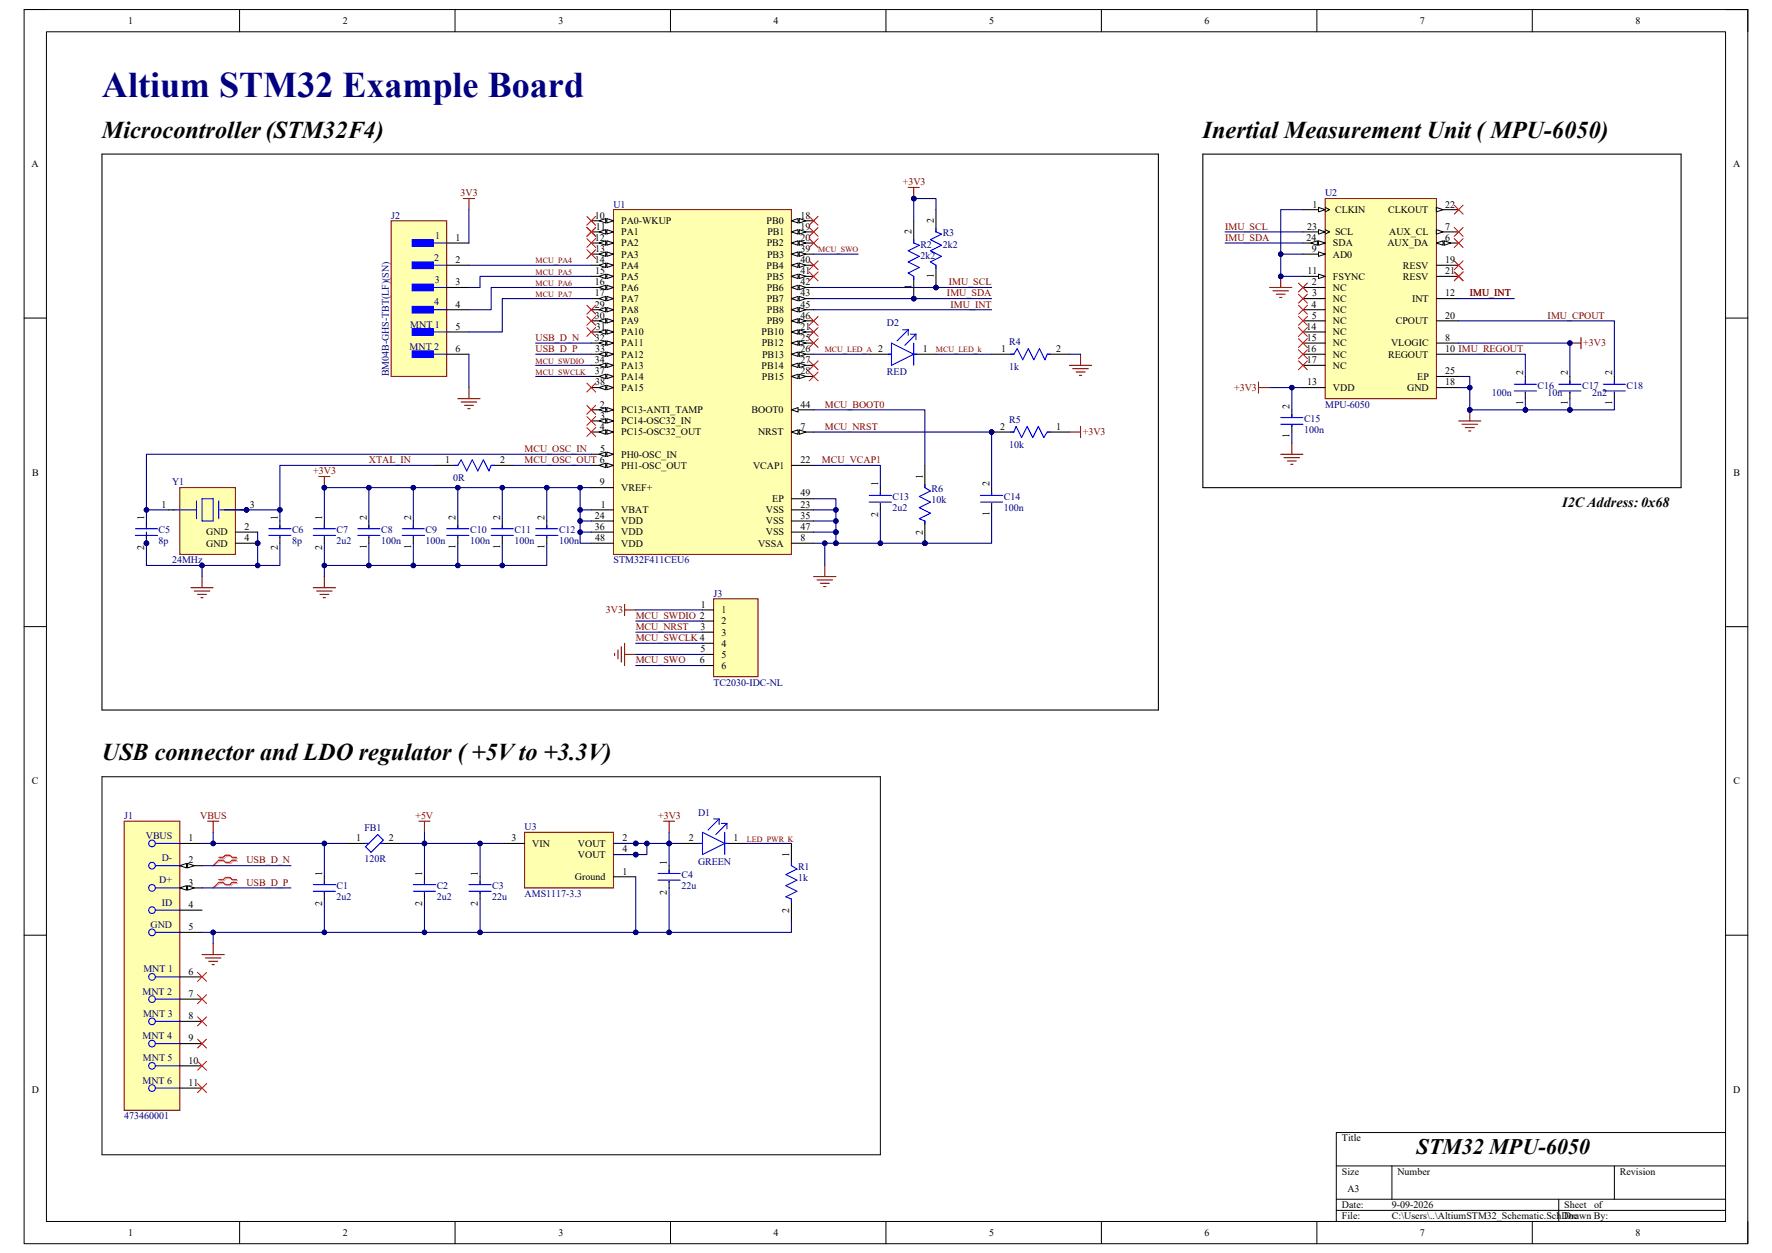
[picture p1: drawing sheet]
<svg xmlns="http://www.w3.org/2000/svg" width="420mm" height="297mm" viewBox="0 0 420 297" stroke-linecap="round" stroke-linejoin="round" font-family="sans-serif">
<defs><g id="words">
<text font-size="8.6" fill="#000080" x="24.2" y="23.1">Altium STM32 Example Board</text>
<g font-size="5.7">
<text x="24.2" y="32.6">Microcontroller (STM32F4)</text>
<text x="285" y="32.6">Inertial Measurement Unit ( MPU-6050)</text>
<text x="24.2" y="180.3">USB connector and LDO regulator ( +5V to +3.3V)</text>
</g>
<text font-size="5.2" x="335.7" y="273.6">STM32 MPU-6050</text>
<text font-size="3.3" x="370.3" y="120.1">I2C Address: 0x68</text>
<g font-size="2.4">
<text x="30.4" y="5.7">1</text>
<text x="81.2" y="5.7">2</text>
<text x="132.4" y="5.7">3</text>
<text x="183.3" y="5.7">4</text>
<text x="234.5" y="5.7">5</text>
<text x="285.5" y="5.7">6</text>
<text x="336.5" y="5.7">7</text>
<text x="387.6" y="5.7">8</text>
<text x="7.5" y="39.6">A</text>
<text x="410.8" y="39.6">A</text>
<text x="141" y="51.8">10</text>
<text x="147.2" y="53.1">PA0-WKUP</text>
<text x="181.7" y="53.1">PB0</text>
<text x="189.7" y="51.8">18</text>
<text x="221.3" y="52.9" transform="rotate(-90 221.3 52.9)">2</text>
<text x="311.1" y="49.2">1</text>
<text x="316.4" y="50.5">CLKIN</text>
<text x="329" y="50.5">CLKOUT</text>
<text x="342.6" y="49.2">22</text>
<text x="108" y="57.1">1</text>
<text x="141" y="57.1">12</text>
<text x="141.1" y="59.7">13</text>
<text x="141.2" y="54.4">11</text>
<text x="147.2" y="55.8">PA1</text>
<text x="147.2" y="58.4">PA2</text>
<text x="181.7" y="58.4">PB2</text>
<text x="181.9" y="55.8">PB1</text>
<text x="189.7" y="54.4">19</text>
<text x="189.7" y="57.1">20</text>
<text x="189.7" y="59.7">39</text>
<text x="216.1" y="55.5" transform="rotate(-90 216.1 55.5)">2</text>
<text x="309.7" y="57.1">24</text>
<text x="309.8" y="54.4">23</text>
<text x="310.9" y="59.7">9</text>
<text x="315.9" y="58.4">SDA</text>
<text x="316.4" y="55.8">SCL</text>
<text x="328.8" y="58.4">AUX_DA</text>
<text x="329.3" y="55.8">AUX_CL</text>
<text x="342.6" y="57.1">6</text>
<text x="342.6" y="54.4">7</text>
<text x="108" y="62.4">2</text>
<text x="141" y="62.4">14</text>
<text x="141.1" y="65">15</text>
<text x="147.2" y="61">PA3</text>
<text x="147.2" y="63.7">PA4</text>
<text x="181.7" y="63.7">PB4</text>
<text x="181.8" y="61">PB3</text>
<text x="189.7" y="62.4">40</text>
<text x="189.7" y="65">41</text>
<text x="221.3" y="65.9" transform="rotate(-90 221.3 65.9)">1</text>
<text x="309.9" y="65">11</text>
<text x="315.9" y="61">AD0</text>
<text x="332.5" y="63.7">RESV</text>
<text x="342.6" y="62.4">19</text>
<text x="342.6" y="65">21</text>
<text x="108" y="67.6">3</text>
<text x="141" y="67.6">16</text>
<text x="141" y="70.3">17</text>
<text x="147.2" y="66.3">PA5</text>
<text x="147.2" y="69">PA6</text>
<text x="147.2" y="71.6">PA7</text>
<text x="181.7" y="69">PB6</text>
<text x="181.7" y="71.6">PB7</text>
<text x="181.8" y="66.3">PB5</text>
<text x="189.7" y="67.6">42</text>
<text x="189.7" y="70.3">43</text>
<text x="216.1" y="68.5" transform="rotate(-90 216.1 68.5)">1</text>
<text x="310.9" y="67.6">2</text>
<text x="311" y="70.3">3</text>
<text x="315.9" y="69">NC</text>
<text x="315.9" y="71.6">NC</text>
<text x="315.9" y="66.3">FSYNC</text>
<text x="332.5" y="66.3">RESV</text>
<text x="334.7" y="71.6">INT</text>
<text x="342.6" y="70.3">12</text>
<text x="108" y="72.9">4</text>
<text x="141" y="72.9">29</text>
<text x="141" y="75.5">30</text>
<text x="147.2" y="74.2">PA8</text>
<text x="147.2" y="76.8">PA9</text>
<text x="181.7" y="76.8">PB9</text>
<text x="181.8" y="74.2">PB8</text>
<text x="189.7" y="72.9">45</text>
<text x="189.7" y="75.5">46</text>
<text x="310.9" y="72.9">4</text>
<text x="310.9" y="75.5">5</text>
<text x="315.9" y="74.2">NC</text>
<text x="315.9" y="76.8">NC</text>
<text x="330.8" y="76.8">CPOUT</text>
<text x="342.6" y="75.5">20</text>
<text x="108" y="78.2">5</text>
<text x="108" y="83.4">6</text>
<text x="141" y="80.8">32</text>
<text x="141.1" y="83.4">33</text>
<text x="141.2" y="78.2">31</text>
<text x="147.2" y="79.5">PA10</text>
<text x="147.2" y="82.1">PA11</text>
<text x="180.5" y="79.5">PB10</text>
<text x="180.6" y="82.1">PB12</text>
<text x="189.7" y="78.2">21</text>
<text x="189.7" y="80.8">25</text>
<text x="189.7" y="83.4">26</text>
<text x="208.1" y="83.4">2</text>
<text x="218.7" y="83.4">1</text>
<text x="237.3" y="83.4">1</text>
<text x="250.3" y="83.4">2</text>
<text x="309.7" y="78.2">14</text>
<text x="309.7" y="83.4">16</text>
<text x="309.8" y="80.8">15</text>
<text x="315.9" y="79.5">NC</text>
<text x="315.9" y="82.1">NC</text>
<text x="329.7" y="82.1">VLOGIC</text>
<text x="342.6" y="80.8">8</text>
<text x="342.6" y="83.4">10 IMU_REGOUT</text>
<text x="141" y="86.1">34</text>
<text x="141" y="88.7">37</text>
<text x="147.2" y="84.8">PA12</text>
<text x="147.2" y="87.4">PA13</text>
<text x="180.5" y="87.4">PB14</text>
<text x="180.6" y="84.8">PB13</text>
<text x="189.7" y="86.1">27</text>
<text x="189.7" y="88.7">28</text>
<text x="309.7" y="86.1">17</text>
<text x="315.9" y="84.8">NC</text>
<text x="315.9" y="87.4">NC</text>
<text x="329" y="84.8">REGOUT</text>
<text x="342.6" y="88.7">25</text>
<text x="361" y="89" transform="rotate(-90 361 89)">2</text>
<text x="371.6" y="89" transform="rotate(-90 371.6 89)">2</text>
<text x="382.1" y="89" transform="rotate(-90 382.1 89)">2</text>
<text x="141.1" y="91.4">38</text>
<text x="147.2" y="90">PA14</text>
<text x="147.2" y="92.7">PA15</text>
<text x="180.6" y="90">PB15</text>
<text x="309.8" y="91.4">13</text>
<text x="315.9" y="92.7">VDD</text>
<text x="333.5" y="92.7">GND</text>
<text x="335.9" y="90">EP</text>
<text x="342.6" y="91.4">18</text>
<text x="361" y="95.9" transform="rotate(-90 361 95.9)">1</text>
<text x="371.6" y="95.9" transform="rotate(-90 371.6 95.9)">1</text>
<text x="382.1" y="95.9" transform="rotate(-90 382.1 95.9)">1</text>
<text x="142.2" y="96.6">2</text>
<text x="142.2" y="101.9">4</text>
<text x="142.3" y="99.3">3</text>
<text x="147.2" y="97.9">PC13-ANTI_TAMP</text>
<text x="147.2" y="100.6">PC14-OSC32_IN</text>
<text x="178.1" y="97.9">BOOT0</text>
<text x="189.7" y="101.9">7</text>
<text x="189.7" y="96.6">44</text>
<text x="237.1" y="101.9">2</text>
<text x="250.3" y="101.9">1</text>
<text x="305.7" y="96.9" transform="rotate(-90 305.7 96.9)">2</text>
<text x="142.3" y="107.1">5</text>
<text x="147.2" y="103.2">PC15-OSC32_OUT</text>
<text x="179.7" y="103.2">NRST</text>
<text x="305.7" y="103.8" transform="rotate(-90 305.7 103.8)">1</text>
<text x="7.6" y="112.8">B</text>
<text x="105.5" y="109.8">1</text>
<text x="118.5" y="109.8">2</text>
<text x="147.2" y="108.5">PH0-OSC_IN</text>
<text x="147.2" y="111.1">PH1-OSC_OUT</text>
<text x="178.5" y="111.1">VCAP1</text>
<text x="189.7" y="109.8">22</text>
<text x="218.7" y="113.5" transform="rotate(-90 218.7 113.5)">1</text>
<text x="410.9" y="112.8">B</text>
<text x="142.2" y="115.1">9</text>
<text x="147.2" y="116.4">VREF+</text>
<text x="183" y="119">EP</text>
<text x="189.7" y="117.7">49</text>
<text x="208.2" y="115.3" transform="rotate(-90 208.2 115.3)">1</text>
<text x="234.5" y="115.3" transform="rotate(-90 234.5 115.3)">2</text>
<text x="34.2" y="123.2" transform="rotate(-90 34.2 123.2)">1</text>
<text x="38.3" y="120.4">1</text>
<text x="57.9" y="125.6">2</text>
<text x="59.2" y="120.4">3</text>
<text x="65.8" y="123.2" transform="rotate(-90 65.8 123.2)">1</text>
<text x="76.4" y="123.2" transform="rotate(-90 76.4 123.2)">1</text>
<text x="86.9" y="123.2" transform="rotate(-90 86.9 123.2)">2</text>
<text x="97.5" y="123.2" transform="rotate(-90 97.5 123.2)">2</text>
<text x="108" y="123.2" transform="rotate(-90 108 123.2)">2</text>
<text x="118.5" y="123.2" transform="rotate(-90 118.5 123.2)">2</text>
<text x="129.1" y="123.2" transform="rotate(-90 129.1 123.2)">2</text>
<text x="141" y="123">24</text>
<text x="141" y="125.6">36</text>
<text x="142.4" y="120.4">1</text>
<text x="147.2" y="121.7">VBAT</text>
<text x="147.2" y="124.3">VDD</text>
<text x="181.5" y="121.7">VSS</text>
<text x="181.5" y="124.3">VSS</text>
<text x="189.7" y="120.4">23</text>
<text x="189.7" y="123">35</text>
<text x="189.7" y="125.6">47</text>
<text x="208.2" y="122.5" transform="rotate(-90 208.2 122.5)">2</text>
<text x="234.5" y="122.3" transform="rotate(-90 234.5 122.3)">1</text>
<text x="34.2" y="130.4" transform="rotate(-90 34.2 130.4)">2</text>
<text x="48.9" y="126.9">GND</text>
<text x="48.9" y="129.6">GND</text>
<text x="57.9" y="128.2">4</text>
<text x="65.8" y="130.4" transform="rotate(-90 65.8 130.4)">2</text>
<text x="76.4" y="130.4" transform="rotate(-90 76.4 130.4)">2</text>
<text x="86.9" y="130.2" transform="rotate(-90 86.9 130.2)">1</text>
<text x="97.5" y="130.2" transform="rotate(-90 97.5 130.2)">1</text>
<text x="108" y="130.2" transform="rotate(-90 108 130.2)">1</text>
<text x="118.5" y="130.2" transform="rotate(-90 118.5 130.2)">1</text>
<text x="129.1" y="130.2" transform="rotate(-90 129.1 130.2)">1</text>
<text x="141.1" y="128.2">48</text>
<text x="147.2" y="126.9">VDD</text>
<text x="147.2" y="129.6">VDD</text>
<text x="179.7" y="129.6">VSSA</text>
<text x="181.5" y="126.9">VSS</text>
<text x="189.7" y="128.2">8</text>
<text x="218.7" y="126.7" transform="rotate(-90 218.7 126.7)">2</text>
<text x="166" y="149.4">3</text>
<text x="166.1" y="144.1">1</text>
<text x="171" y="145.4">1</text>
<text x="171" y="148">2</text>
<text x="166" y="154.6">5</text>
<text x="171" y="150.7">3</text>
<text x="171" y="153.3">4</text>
<text x="171" y="155.9">5</text>
<text x="165.9" y="157.2">6</text>
<text x="171" y="158.5">6</text>
<text x="7.6" y="185.9">C</text>
<text x="410.8" y="185.9">C</text>
<text x="44.7" y="199.4">1</text>
<text x="84.4" y="199.4">1</text>
<text x="92.2" y="199.4">2</text>
<text x="121.2" y="199.4">3</text>
<text x="126.2" y="200.7">VIN</text>
<text x="137" y="200.7">VOUT</text>
<text x="137" y="203.4">VOUT</text>
<text x="147.5" y="199.4">2</text>
<text x="147.5" y="202.1">4</text>
<text x="163.3" y="199.4">2</text>
<text x="173.9" y="199.4">1</text>
<text x="187.1" y="203.1" transform="rotate(-90 187.1 203.1)">1</text>
<text x="44.7" y="204.7">2</text>
<text x="44.7" y="209.9">3</text>
<text x="76.4" y="207.6" transform="rotate(-90 76.4 207.6)">1</text>
<text x="100.1" y="207.6" transform="rotate(-90 100.1 207.6)">1</text>
<text x="113.2" y="207.6" transform="rotate(-90 113.2 207.6)">1</text>
<text x="136.3" y="208.6">Ground</text>
<text x="147.5" y="207.3">1</text>
<text x="158.1" y="204.9" transform="rotate(-90 158.1 204.9)">1</text>
<text x="44.7" y="215.2">4</text>
<text x="76.4" y="214.7" transform="rotate(-90 76.4 214.7)">2</text>
<text x="100.1" y="214.7" transform="rotate(-90 100.1 214.7)">2</text>
<text x="113.2" y="214.7" transform="rotate(-90 113.2 214.7)">2</text>
<text x="158.1" y="212.1" transform="rotate(-90 158.1 212.1)">2</text>
<text x="44.7" y="220.5">5</text>
<text x="187.1" y="216.3" transform="rotate(-90 187.1 216.3)">2</text>
<text x="44.7" y="231.1">6</text>
<text x="44.7" y="236.3">7</text>
<text x="44.7" y="241.6">8</text>
<text x="44.7" y="246.8">9</text>
<text x="44.7" y="252.1">10</text>
<text x="44.7" y="257.4">11</text>
<text x="7.5" y="259">D</text>
<text x="410.8" y="259">D</text>
<text x="318.1" y="270.6">Title</text>
<text x="318.1" y="278.5">Size</text>
<text x="331.2" y="278.5">Number</text>
<text x="383.9" y="278.5">Revision</text>
<text x="318.1" y="286.4">Date:</text>
<text x="319.4" y="282.4">A3</text>
<text x="329.9" y="286.4">9-09-2026</text>
<text x="370.8" y="286.4">Sheet</text>
<text x="377.8" y="286.4">of</text>
<text x="30.4" y="293">1</text>
<text x="81.2" y="293">2</text>
<text x="132.4" y="293">3</text>
<text x="183.3" y="293">4</text>
<text x="234.5" y="293">5</text>
<text x="285.5" y="293">6</text>
<text x="318.1" y="289">File:</text>
<text x="329.9" y="289">C:\Users\..\AltiumSTM32_Schematic.SchDoc</text>
<text x="336.5" y="293">7</text>
<text x="370.8" y="289">Drawn By:</text>
<text x="387.6" y="293">8</text>
</g>
<g font-size="2.4" fill="#800000">
<text x="109.2" y="46.5">3V3</text>
<text x="214" y="43.9">+3V3</text>
<text x="290.4" y="54.4">IMU_SCL</text>
<text x="290.4" y="57.1">IMU_SDA</text>
<text x="224.5" y="70.3">IMU_SDA</text>
<text x="224.9" y="67.6">IMU_SCL</text>
<text x="348.4" y="70.3">IMU_INT</text>
<text x="225.3" y="72.9">IMU_INT</text>
<text x="366.8" y="75.5">IMU_CPOUT</text>
<text x="127" y="80.8">USB_D_N</text>
<text x="127" y="83.4">USB_D_P</text>
<text x="375.2" y="82.1">+3V3</text>
<text x="292.5" y="92.7">+3V3</text>
<text x="195.5" y="96.6">MCU_BOOT0</text>
<text x="195.5" y="101.9">MCU_NRST</text>
<text x="124.3" y="107.1">MCU_OSC_IN</text>
<text x="256.6" y="103.2">+3V3</text>
<text x="74.3" y="112.4">+3V3</text>
<text x="87.4" y="109.8">XTAL_IN</text>
<text x="124.3" y="109.8">MCU_OSC_OUT 6</text>
<text x="194.8" y="109.8">MCU_VCAP1</text>
<text x="143.6" y="145.4">3V3</text>
<text x="150.7" y="146.7">MCU_SWDIO 2</text>
<text x="150.7" y="149.4">MCU_NRST</text>
<text x="150.7" y="152">MCU_SWCLK4</text>
<text x="150.7" y="157.2">MCU_SWO</text>
<text x="47.4" y="194.1">VBUS</text>
<text x="98.5" y="194.1">+5V</text>
<text x="156" y="194.1">+3V3</text>
<text x="58.4" y="204.7">USB_D_N</text>
<text x="58.4" y="209.9">USB_D_P</text>
</g>
<g font-size="2.4" fill="#000080">
<text x="314.1" y="46.5">U2</text>
<text x="92.7" y="51.8">J2</text>
<text x="145.4" y="49.2">U1</text>
<text x="103.1" y="56.6">1</text>
<text x="218.1" y="58.7">R2</text>
<text x="223.4" y="56">R3</text>
<text x="223.4" y="58.7">2k2</text>
<text x="102.9" y="61.8">2</text>
<text x="218.1" y="61.3">2k2</text>
<text x="103" y="67.1">3</text>
<text x="97.2" y="77.6">MNT 1</text>
<text x="102.9" y="72.4">4</text>
<text x="210.2" y="77.4">D2</text>
<text x="97.1" y="82.9">MNT 2</text>
<text x="239.2" y="81.9">R4</text>
<text x="92.2" y="89.2" transform="rotate(-90 92.2 89.2)">BM04B-GHS-TBT(LF)(SN)</text>
<text x="210.2" y="89">RED</text>
<text x="239.2" y="87.7">1k</text>
<text x="353.6" y="94">100n</text>
<text x="364.4" y="92.1">C16</text>
<text x="366.8" y="94">10n</text>
<text x="375" y="92.1">C17</text>
<text x="377.4" y="94">2n2</text>
<text x="385.5" y="92.1">C18</text>
<text x="239.2" y="100.3">R5</text>
<text x="309.1" y="100">C15</text>
<text x="314.1" y="96.6">MPU-6050</text>
<text x="239.2" y="106.1">10k</text>
<text x="309.1" y="102.7">100n</text>
<text x="40.8" y="115.1">Y1</text>
<text x="107.4" y="114">0R</text>
<text x="211.5" y="118.5">C13</text>
<text x="220.8" y="116.6">R6</text>
<text x="220.8" y="119.3">10k</text>
<text x="237.9" y="118.5">C14</text>
<text x="211.5" y="121.1">2u2</text>
<text x="237.9" y="121.1">100n</text>
<text x="37.6" y="126.4">C5</text>
<text x="37.6" y="129">8p</text>
<text x="69.2" y="126.4">C6</text>
<text x="69.2" y="129">8p</text>
<text x="79.8" y="126.4">C7</text>
<text x="79.8" y="129">2u2</text>
<text x="90.3" y="126.4">C8</text>
<text x="90.3" y="129">100n</text>
<text x="100.9" y="126.4">C9</text>
<text x="100.9" y="129">100n</text>
<text x="111.4" y="126.4">C10</text>
<text x="111.4" y="129">100n</text>
<text x="122" y="126.4">C11</text>
<text x="122" y="129">100n</text>
<text x="132.5" y="126.4">C12</text>
<text x="132.5" y="129">100n</text>
<text x="40.8" y="133.5">24MHz</text>
<text x="145.4" y="133.5">STM32F411CEU6</text>
<text x="169.1" y="141.4">J3</text>
<text x="169.1" y="162.5">TC2030-IDC-NL</text>
<text x="29.4" y="194.1">J1</text>
<text x="86.4" y="197">FB1</text>
<text x="124.3" y="196.8">U3</text>
<text x="165.4" y="193.3">D1</text>
<text x="34.5" y="198.9">VBUS</text>
<text x="37.8" y="209.4">D+</text>
<text x="38.4" y="204.1">D-</text>
<text x="86.4" y="204.4">120R</text>
<text x="161.5" y="208.1">C4</text>
<text x="165.4" y="204.9">GREEN</text>
<text x="189.1" y="206.2">R1</text>
<text x="189.1" y="208.9">1k</text>
<text x="38.4" y="214.7">ID</text>
<text x="79.8" y="210.7">C1</text>
<text x="79.8" y="213.4">2u2</text>
<text x="103.5" y="210.7">C2</text>
<text x="103.5" y="213.4">2u2</text>
<text x="116.7" y="210.7">C3</text>
<text x="116.7" y="213.4">22u</text>
<text x="124.3" y="212.6">AMS1117-3.3</text>
<text x="161.5" y="210.7">22u</text>
<text x="35.7" y="220">GND</text>
<text x="34" y="230.5">MNT 1</text>
<text x="33.8" y="235.8">MNT 2</text>
<text x="33.9" y="241">MNT 3</text>
<text x="33.8" y="246.3">MNT 4</text>
<text x="33.9" y="251.6">MNT 5</text>
<text x="33.8" y="256.9">MNT 6</text>
<text x="29.4" y="265.3">473460001</text>
</g>
<g font-size="1.9" fill="#800000">
<text x="193.9" y="59.8">MCU_SWO</text>
<text x="127" y="62.4">MCU_PA4</text>
<text x="127" y="65.1">MCU_PA5</text>
<text x="127" y="67.7">MCU_PA6</text>
<text x="127" y="70.4">MCU_PA7</text>
<text x="195.5" y="83.5">MCU_LED_A</text>
<text x="221.8" y="83.5">MCU_LED_k</text>
<text x="127" y="88.8">MCU_SWCLK</text>
<text x="127" y="86.2">MCU_SWDIO</text>
<text x="177" y="199.5">LED_PWR_K</text>
</g>
</g></defs>
<path d="M5.7 2.3h408.6v292.5h-408.6z" fill="none" stroke="#000" stroke-width=".24"/>
<path d="M11 7.5h398v282h-398z" fill-rule="evenodd" fill="#fff"/>
<g fill="none" stroke="#000" stroke-width=".24">
<path d="M5.7 2.3h5.3M11 7.5h398v282h-398zM56.8 2.3v5.2M107.8 2.3v5.2M158.9 2.3v5.2M210 2.3v5.2M261 2.3v5.2M312.1 2.3v5.2M363.2 2.3v5.2M409 2.3h5.3v5.2M5.7 75.4h5.3M409 75.4h5.3"/>
<path d="M5.7 148.5h5.3M409 148.5h5.3M5.7 221.7h5.3M409 221.7h5.3M316.7 276.4h92.3M329.9 276.4v7.9M382.6 276.4v7.9M409 268.5h-92.3v21M56.8 289.5v5.3M107.9 289.5v5.3M158.9 289.5v5.3M210 289.5v5.3"/>
<path d="M261 289.5v5.3M312.1 289.5v5.3M316.7 284.3h92.3M316.7 286.9h92.3M363.2 289.5v5.3M369.4 284.3v5.2M414.3 289.5v5.3"/>
</g>
<path d="M145.4 49.7h42.2v81.7h-42.2z" fill-rule="evenodd" fill="#ffffb0"/>
<path d="M145.4 49.7h42.2v81.7h-42.2z" fill="none" stroke="#800000" stroke-width=".24"/>
<path d="M140.1 97.1h5.3M140.1 120.9h5.3" fill="none" stroke="#000" stroke-width=".25"/>
<path d="M143.8 96.6l1.6 .5-1.6 .6z" fill="#f8fcff"/>
<path d="M143.8 96.6l1.6 .5-1.6 .6z" fill="none" stroke="#000" stroke-width=".24"/>
<path d="M142 97.1l1.6-.5v1.1z" fill="#f8fcff"/>
<path d="M142 97.1l1.6-.5v1.1z" fill="none" stroke="#000" stroke-width=".24"/>
<path d="M140.1 99.8h5.3" fill="none" stroke="#000" stroke-width=".25"/>
<path d="M143.8 99.2l1.6 .6-1.6 .5z" fill="#f8fcff"/>
<path d="M143.8 99.2l1.6 .6-1.6 .5z" fill="none" stroke="#000" stroke-width=".24"/>
<path d="M142 99.8l1.6-.6v1.1z" fill="#f8fcff"/>
<path d="M142 99.8l1.6-.6v1.1z" fill="none" stroke="#000" stroke-width=".24"/>
<path d="M140.1 102.4h5.3" fill="none" stroke="#000" stroke-width=".25"/>
<path d="M143.8 101.9l1.6 .5-1.6 .5z" fill="#f8fcff"/>
<path d="M143.8 101.9l1.6 .5-1.6 .5z" fill="none" stroke="#000" stroke-width=".24"/>
<path d="M142 102.4l1.6-.5v1z" fill="#f8fcff"/>
<path d="M142 102.4l1.6-.5v1z" fill="none" stroke="#000" stroke-width=".24"/>
<path d="M140.1 107.7h5.3" fill="none" stroke="#000" stroke-width=".25"/>
<path d="M143.8 107.2l1.6 .5-1.6 .5z" fill="#f8fcff"/>
<path d="M143.8 107.2l1.6 .5-1.6 .5z" fill="none" stroke="#000" stroke-width=".24"/>
<path d="M142 107.7l1.6-.5v1z" fill="#f8fcff"/>
<path d="M142 107.7l1.6-.5v1z" fill="none" stroke="#000" stroke-width=".24"/>
<path d="M140.1 110.3h5.3" fill="none" stroke="#000" stroke-width=".25"/>
<path d="M143.8 109.8l1.6 .5-1.6 .5z" fill="#f8fcff"/>
<path d="M143.8 109.8l1.6 .5-1.6 .5z" fill="none" stroke="#000" stroke-width=".24"/>
<path d="M142 110.3l1.6-.5v1z" fill="#f8fcff"/>
<path d="M142 110.3l1.6-.5v1z" fill="none" stroke="#000" stroke-width=".24"/>
<path d="M187.6 102.4h5.2" fill="none" stroke="#000" stroke-width=".25"/>
<path d="M187.6 102.4l1.6-.5v1z" fill="#f8fcff"/>
<path d="M187.6 102.4l1.6-.5v1z" fill="none" stroke="#000" stroke-width=".24"/>
<path d="M189.4 101.9l1.6 .5-1.6 .5z" fill="#f8fcff"/>
<path d="M189.4 101.9l1.6 .5-1.6 .5z" fill="none" stroke="#000" stroke-width=".24"/>
<path d="M140.1 52.3h5.3M140.1 115.6h5.3M187.6 128.8h5.2" fill="none" stroke="#000" stroke-width=".25"/>
<path d="M143.8 51.8l1.6 .5-1.6 .6z" fill="#f8fcff"/>
<path d="M143.8 51.8l1.6 .5-1.6 .6z" fill="none" stroke="#000" stroke-width=".24"/>
<path d="M142 52.3l1.6-.5v1.1z" fill="#f8fcff"/>
<path d="M142 52.3l1.6-.5v1.1z" fill="none" stroke="#000" stroke-width=".24"/>
<path d="M140.1 55h5.3" fill="none" stroke="#000" stroke-width=".25"/>
<path d="M143.8 54.4l1.6 .6-1.6 .5z" fill="#f8fcff"/>
<path d="M143.8 54.4l1.6 .6-1.6 .5z" fill="none" stroke="#000" stroke-width=".24"/>
<path d="M142 55l1.6-.6v1.1z" fill="#f8fcff"/>
<path d="M142 55l1.6-.6v1.1z" fill="none" stroke="#000" stroke-width=".24"/>
<path d="M140.1 57.6h5.3" fill="none" stroke="#000" stroke-width=".25"/>
<path d="M143.8 57.1l1.6 .5-1.6 .5z" fill="#f8fcff"/>
<path d="M143.8 57.1l1.6 .5-1.6 .5z" fill="none" stroke="#000" stroke-width=".24"/>
<path d="M142 57.6l1.6-.5v1z" fill="#f8fcff"/>
<path d="M142 57.6l1.6-.5v1z" fill="none" stroke="#000" stroke-width=".24"/>
<path d="M140.1 60.2h5.3" fill="none" stroke="#000" stroke-width=".25"/>
<path d="M143.8 59.7l1.6 .5-1.6 .6z" fill="#f8fcff"/>
<path d="M143.8 59.7l1.6 .5-1.6 .6z" fill="none" stroke="#000" stroke-width=".24"/>
<path d="M142 60.2l1.6-.5v1.1z" fill="#f8fcff"/>
<path d="M142 60.2l1.6-.5v1.1z" fill="none" stroke="#000" stroke-width=".24"/>
<path d="M140.1 62.9h5.3" fill="none" stroke="#000" stroke-width=".25"/>
<path d="M143.8 62.3l1.6 .6-1.6 .5z" fill="#f8fcff"/>
<path d="M143.8 62.3l1.6 .6-1.6 .5z" fill="none" stroke="#000" stroke-width=".24"/>
<path d="M142 62.9l1.6-.6v1.1z" fill="#f8fcff"/>
<path d="M142 62.9l1.6-.6v1.1z" fill="none" stroke="#000" stroke-width=".24"/>
<path d="M140.1 65.5h5.3" fill="none" stroke="#000" stroke-width=".25"/>
<path d="M143.8 65l1.6 .5-1.6 .5z" fill="#f8fcff"/>
<path d="M143.8 65l1.6 .5-1.6 .5z" fill="none" stroke="#000" stroke-width=".24"/>
<path d="M142 65.5l1.6-.5v1z" fill="#f8fcff"/>
<path d="M142 65.5l1.6-.5v1z" fill="none" stroke="#000" stroke-width=".24"/>
<path d="M140.1 68.1h5.3" fill="none" stroke="#000" stroke-width=".25"/>
<path d="M143.8 67.6l1.6 .5-1.6 .6z" fill="#f8fcff"/>
<path d="M143.8 67.6l1.6 .5-1.6 .6z" fill="none" stroke="#000" stroke-width=".24"/>
<path d="M142 68.1l1.6-.5v1.1z" fill="#f8fcff"/>
<path d="M142 68.1l1.6-.5v1.1z" fill="none" stroke="#000" stroke-width=".24"/>
<path d="M140.1 70.8h5.3" fill="none" stroke="#000" stroke-width=".25"/>
<path d="M143.8 70.3l1.6 .5-1.6 .5z" fill="#f8fcff"/>
<path d="M143.8 70.3l1.6 .5-1.6 .5z" fill="none" stroke="#000" stroke-width=".24"/>
<path d="M142 70.8l1.6-.5v1z" fill="#f8fcff"/>
<path d="M142 70.8l1.6-.5v1z" fill="none" stroke="#000" stroke-width=".24"/>
<path d="M187.6 52.3h5.2" fill="none" stroke="#000" stroke-width=".25"/>
<path d="M187.6 52.3l1.6-.5v1.1z" fill="#f8fcff"/>
<path d="M187.6 52.3l1.6-.5v1.1z" fill="none" stroke="#000" stroke-width=".24"/>
<path d="M189.4 51.8l1.6 .5-1.6 .6z" fill="#f8fcff"/>
<path d="M189.4 51.8l1.6 .5-1.6 .6z" fill="none" stroke="#000" stroke-width=".24"/>
<path d="M187.6 55h5.2" fill="none" stroke="#000" stroke-width=".25"/>
<path d="M187.6 55l1.6-.6v1.1z" fill="#f8fcff"/>
<path d="M187.6 55l1.6-.6v1.1z" fill="none" stroke="#000" stroke-width=".24"/>
<path d="M189.4 54.4l1.6 .6-1.6 .5z" fill="#f8fcff"/>
<path d="M189.4 54.4l1.6 .6-1.6 .5z" fill="none" stroke="#000" stroke-width=".24"/>
<path d="M187.6 57.6h5.2" fill="none" stroke="#000" stroke-width=".25"/>
<path d="M187.6 57.6l1.6-.5v1z" fill="#f8fcff"/>
<path d="M187.6 57.6l1.6-.5v1z" fill="none" stroke="#000" stroke-width=".24"/>
<path d="M189.4 57.1l1.6 .5-1.6 .5z" fill="#f8fcff"/>
<path d="M189.4 57.1l1.6 .5-1.6 .5z" fill="none" stroke="#000" stroke-width=".24"/>
<path d="M187.6 78.7h5.2" fill="none" stroke="#000" stroke-width=".25"/>
<path d="M187.6 78.7l1.6-.5v1z" fill="#f8fcff"/>
<path d="M187.6 78.7l1.6-.5v1z" fill="none" stroke="#000" stroke-width=".24"/>
<path d="M189.4 78.2l1.6 .5-1.6 .5z" fill="#f8fcff"/>
<path d="M189.4 78.2l1.6 .5-1.6 .5z" fill="none" stroke="#000" stroke-width=".24"/>
<path d="M187.6 81.3h5.2M187.6 110.3h5.2M140.1 123.5h5.3M187.6 120.9h5.2" fill="none" stroke="#000" stroke-width=".25"/>
<path d="M187.6 81.3l1.6-.5v1.1z" fill="#f8fcff"/>
<path d="M187.6 81.3l1.6-.5v1.1z" fill="none" stroke="#000" stroke-width=".24"/>
<path d="M189.4 80.8l1.6 .5-1.6 .6z" fill="#f8fcff"/>
<path d="M189.4 80.8l1.6 .5-1.6 .6z" fill="none" stroke="#000" stroke-width=".24"/>
<path d="M187.6 84h5.2" fill="none" stroke="#000" stroke-width=".25"/>
<path d="M187.6 84l1.6-.6v1.1z" fill="#f8fcff"/>
<path d="M187.6 84l1.6-.6v1.1z" fill="none" stroke="#000" stroke-width=".24"/>
<path d="M189.4 83.4l1.6 .6-1.6 .5z" fill="#f8fcff"/>
<path d="M189.4 83.4l1.6 .6-1.6 .5z" fill="none" stroke="#000" stroke-width=".24"/>
<path d="M187.6 86.6h5.2" fill="none" stroke="#000" stroke-width=".25"/>
<path d="M187.6 86.6l1.6-.5v1z" fill="#f8fcff"/>
<path d="M187.6 86.6l1.6-.5v1z" fill="none" stroke="#000" stroke-width=".24"/>
<path d="M189.4 86.1l1.6 .5-1.6 .5z" fill="#f8fcff"/>
<path d="M189.4 86.1l1.6 .5-1.6 .5z" fill="none" stroke="#000" stroke-width=".24"/>
<path d="M187.6 89.2h5.2" fill="none" stroke="#000" stroke-width=".25"/>
<path d="M187.6 89.2l1.6-.5v1.1z" fill="#f8fcff"/>
<path d="M187.6 89.2l1.6-.5v1.1z" fill="none" stroke="#000" stroke-width=".24"/>
<path d="M189.4 88.7l1.6 .5-1.6 .6z" fill="#f8fcff"/>
<path d="M189.4 88.7l1.6 .5-1.6 .6z" fill="none" stroke="#000" stroke-width=".24"/>
<path d="M140.1 73.4h5.3" fill="none" stroke="#000" stroke-width=".25"/>
<path d="M143.8 72.9l1.6 .5-1.6 .5z" fill="#f8fcff"/>
<path d="M143.8 72.9l1.6 .5-1.6 .5z" fill="none" stroke="#000" stroke-width=".24"/>
<path d="M142 73.4l1.6-.5v1z" fill="#f8fcff"/>
<path d="M142 73.4l1.6-.5v1z" fill="none" stroke="#000" stroke-width=".24"/>
<path d="M140.1 76.1h5.3" fill="none" stroke="#000" stroke-width=".25"/>
<path d="M143.8 75.5l1.6 .6-1.6 .5z" fill="#f8fcff"/>
<path d="M143.8 75.5l1.6 .6-1.6 .5z" fill="none" stroke="#000" stroke-width=".24"/>
<path d="M142 76.1l1.6-.6v1.1z" fill="#f8fcff"/>
<path d="M142 76.1l1.6-.6v1.1z" fill="none" stroke="#000" stroke-width=".24"/>
<path d="M140.1 78.7h5.3" fill="none" stroke="#000" stroke-width=".25"/>
<path d="M143.8 78.2l1.6 .5-1.6 .5z" fill="#f8fcff"/>
<path d="M143.8 78.2l1.6 .5-1.6 .5z" fill="none" stroke="#000" stroke-width=".24"/>
<path d="M142 78.7l1.6-.5v1z" fill="#f8fcff"/>
<path d="M142 78.7l1.6-.5v1z" fill="none" stroke="#000" stroke-width=".24"/>
<path d="M140.1 81.3h5.3" fill="none" stroke="#000" stroke-width=".25"/>
<path d="M143.8 80.8l1.6 .5-1.6 .6z" fill="#f8fcff"/>
<path d="M143.8 80.8l1.6 .5-1.6 .6z" fill="none" stroke="#000" stroke-width=".24"/>
<path d="M142 81.3l1.6-.5v1.1z" fill="#f8fcff"/>
<path d="M142 81.3l1.6-.5v1.1z" fill="none" stroke="#000" stroke-width=".24"/>
<path d="M140.1 84h5.3" fill="none" stroke="#000" stroke-width=".25"/>
<path d="M143.8 83.4l1.6 .6-1.6 .5z" fill="#f8fcff"/>
<path d="M143.8 83.4l1.6 .6-1.6 .5z" fill="none" stroke="#000" stroke-width=".24"/>
<path d="M142 84l1.6-.6v1.1z" fill="#f8fcff"/>
<path d="M142 84l1.6-.6v1.1z" fill="none" stroke="#000" stroke-width=".24"/>
<path d="M140.1 86.6h5.3" fill="none" stroke="#000" stroke-width=".25"/>
<path d="M143.8 86.1l1.6 .5-1.6 .5z" fill="#f8fcff"/>
<path d="M143.8 86.1l1.6 .5-1.6 .5z" fill="none" stroke="#000" stroke-width=".24"/>
<path d="M142 86.6l1.6-.5v1z" fill="#f8fcff"/>
<path d="M142 86.6l1.6-.5v1z" fill="none" stroke="#000" stroke-width=".24"/>
<path d="M140.1 89.2h5.3M140.1 126.1h5.3M187.6 123.5h5.2" fill="none" stroke="#000" stroke-width=".25"/>
<path d="M143.8 88.7l1.6 .5-1.6 .6z" fill="#f8fcff"/>
<path d="M143.8 88.7l1.6 .5-1.6 .6z" fill="none" stroke="#000" stroke-width=".24"/>
<path d="M142 89.2l1.6-.5v1.1z" fill="#f8fcff"/>
<path d="M142 89.2l1.6-.5v1.1z" fill="none" stroke="#000" stroke-width=".24"/>
<path d="M140.1 91.9h5.3" fill="none" stroke="#000" stroke-width=".25"/>
<path d="M143.8 91.3l1.6 .6-1.6 .5z" fill="#f8fcff"/>
<path d="M143.8 91.3l1.6 .6-1.6 .5z" fill="none" stroke="#000" stroke-width=".24"/>
<path d="M142 91.9l1.6-.6v1.1z" fill="#f8fcff"/>
<path d="M142 91.9l1.6-.6v1.1z" fill="none" stroke="#000" stroke-width=".24"/>
<path d="M187.6 60.2h5.2" fill="none" stroke="#000" stroke-width=".25"/>
<path d="M187.6 60.2l1.6-.5v1.1z" fill="#f8fcff"/>
<path d="M187.6 60.2l1.6-.5v1.1z" fill="none" stroke="#000" stroke-width=".24"/>
<path d="M189.4 59.7l1.6 .5-1.6 .6z" fill="#f8fcff"/>
<path d="M189.4 59.7l1.6 .5-1.6 .6z" fill="none" stroke="#000" stroke-width=".24"/>
<path d="M187.6 62.9h5.2" fill="none" stroke="#000" stroke-width=".25"/>
<path d="M187.6 62.9l1.6-.6v1.1z" fill="#f8fcff"/>
<path d="M187.6 62.9l1.6-.6v1.1z" fill="none" stroke="#000" stroke-width=".24"/>
<path d="M189.4 62.3l1.6 .6-1.6 .5z" fill="#f8fcff"/>
<path d="M189.4 62.3l1.6 .6-1.6 .5z" fill="none" stroke="#000" stroke-width=".24"/>
<path d="M187.6 65.5h5.2" fill="none" stroke="#000" stroke-width=".25"/>
<path d="M187.6 65.5l1.6-.5v1z" fill="#f8fcff"/>
<path d="M187.6 65.5l1.6-.5v1z" fill="none" stroke="#000" stroke-width=".24"/>
<path d="M189.4 65l1.6 .5-1.6 .5z" fill="#f8fcff"/>
<path d="M189.4 65l1.6 .5-1.6 .5z" fill="none" stroke="#000" stroke-width=".24"/>
<path d="M187.6 68.1h5.2" fill="none" stroke="#000" stroke-width=".25"/>
<path d="M187.6 68.1l1.6-.5v1.1z" fill="#f8fcff"/>
<path d="M187.6 68.1l1.6-.5v1.1z" fill="none" stroke="#000" stroke-width=".24"/>
<path d="M189.4 67.6l1.6 .5-1.6 .6z" fill="#f8fcff"/>
<path d="M189.4 67.6l1.6 .5-1.6 .6z" fill="none" stroke="#000" stroke-width=".24"/>
<path d="M187.6 70.8h5.2" fill="none" stroke="#000" stroke-width=".25"/>
<path d="M187.6 70.8l1.6-.5v1z" fill="#f8fcff"/>
<path d="M187.6 70.8l1.6-.5v1z" fill="none" stroke="#000" stroke-width=".24"/>
<path d="M189.4 70.3l1.6 .5-1.6 .5z" fill="#f8fcff"/>
<path d="M189.4 70.3l1.6 .5-1.6 .5z" fill="none" stroke="#000" stroke-width=".24"/>
<path d="M187.6 97.1h5.2" fill="none" stroke="#000" stroke-width=".25"/>
<path d="M187.6 97.1l1.6-.5v1.1z" fill="#f8fcff"/>
<path d="M187.6 97.1l1.6-.5v1.1z" fill="none" stroke="#000" stroke-width=".24"/>
<path d="M187.6 73.4h5.2" fill="none" stroke="#000" stroke-width=".25"/>
<path d="M187.6 73.4l1.6-.5v1z" fill="#f8fcff"/>
<path d="M187.6 73.4l1.6-.5v1z" fill="none" stroke="#000" stroke-width=".24"/>
<path d="M189.4 72.9l1.6 .5-1.6 .5z" fill="#f8fcff"/>
<path d="M189.4 72.9l1.6 .5-1.6 .5z" fill="none" stroke="#000" stroke-width=".24"/>
<path d="M187.6 76.1h5.2" fill="none" stroke="#000" stroke-width=".25"/>
<path d="M187.6 76.1l1.6-.6v1.1z" fill="#f8fcff"/>
<path d="M187.6 76.1l1.6-.6v1.1z" fill="none" stroke="#000" stroke-width=".24"/>
<path d="M189.4 75.5l1.6 .6-1.6 .5z" fill="#f8fcff"/>
<path d="M189.4 75.5l1.6 .6-1.6 .5z" fill="none" stroke="#000" stroke-width=".24"/>
<path d="M187.6 118.2h5.2M140.1 128.8h5.3M187.6 126.1h5.2" fill="none" stroke="#000" stroke-width=".25"/>
<path d="M75.6 113h2.6M76.9 113v2.6" fill="none" stroke="#800000" stroke-width=".25"/>
<circle cx="76.9" cy="115.6" r=".53" fill="#000080"/>
<circle cx="76.9" cy="115.6" r=".53" fill="none" stroke="#000080" stroke-width=".24"/>
<path d="M74.2 139.3h5.3M76.9 136.7v2.6M192.8 136.7h5.3M193.6 137.5h3.7M194.4 138.3h2.1M195.2 139h.5M195.5 134v2.7M75 140.1h3.7M75.8 140.9h2.1M76.6 141.7h.5" fill="none" stroke="#800000" stroke-width=".25"/>
<g fill="none" stroke="#000" stroke-width=".25">
<path d="M208.7 115.6v1.8M208.7 119.3v1.6M76.9 123.5v1.8M76.9 127.2v1.6M87.4 123.5v1.8M87.4 127.2v1.6M98 123.5v1.8M98 127.2v1.6M108.5 123.5v1.8M108.5 127.2v1.6M119.1 123.5v1.8M119.1 127.2v1.6"/>
<path d="M129.6 123.5v1.8M129.6 127.2v1.6"/>
</g>
<g fill="none" stroke="#00f" stroke-width=".25">
<path d="M206 117.4h5.3M206 119h5.3M208.7 116.6v.8M208.7 119.3v.2M74.2 125.3h5.3M74.2 126.9h5.3M76.9 124.5v.8M76.9 127.2v.2M84.8 125.3h5.3M84.8 126.9h5.3M87.4 124.5v.8M87.4 127.2v.2"/>
<path d="M95.3 125.3h5.3M95.3 126.9h5.3M98 124.5v.8M98 127.2v.2M105.9 125.3h5.2M105.9 126.9h5.2M108.5 124.5v.8M108.5 127.2v.2M116.4 125.3h5.3M116.4 126.9h5.3M119.1 124.5v.8M119.1 127.2v.2"/>
<path d="M127 125.3h5.2M127 126.9h5.2M129.6 124.5v.8M129.6 127.2v.2"/>
</g>
<circle cx="219.2" cy="128.8" r=".53" fill="#000080"/>
<circle cx="219.2" cy="128.8" r=".53" fill="none" stroke="#000080" stroke-width=".24"/>
<path d="M219.2 110.3v5.3M219.2 123.5v5.3" fill="none" stroke="#000" stroke-width=".25"/>
<circle cx="219.2" cy="128.8" r=".53" fill="#000080"/>
<circle cx="219.2" cy="128.8" r=".53" fill="none" stroke="#000080" stroke-width=".24"/>
<path d="M219.2 114.8v.8l1.3 .8-2.6 1.3 2.6 1.3-2.6 1.3 2.6 1.4-2.6 1.3 1.3 .5v.8M232.4 117.4h5.3M232.4 119h5.3M235 116.6v.8M235 119.3v.2" fill="none" stroke="#00f" stroke-width=".25"/>
<path d="M235 115.6v1.8M235 119.3v1.6" fill="none" stroke="#000" stroke-width=".25"/>
<circle cx="235" cy="102.4" r=".53" fill="#000080"/>
<circle cx="235" cy="102.4" r=".53" fill="none" stroke="#000080" stroke-width=".24"/>
<path d="M235 102.4h5.3M248.2 102.4h5.3" fill="none" stroke="#000" stroke-width=".25"/>
<circle cx="235" cy="102.4" r=".53" fill="#000080"/>
<circle cx="235" cy="102.4" r=".53" fill="none" stroke="#000080" stroke-width=".24"/>
<path d="M239.5 102.4h.8l.5-1.3 1.3 2.6 1.4-2.6 1.3 2.6 1.3-2.6 1.3 2.6 .8-1.3h.8" fill="none" stroke="#00f" stroke-width=".25"/>
<path d="M253.5 102.4h2.6M256.1 101.1v2.6" fill="none" stroke="#800000" stroke-width=".25"/>
<circle cx="58.4" cy="120.9" r=".53" fill="#000080"/>
<circle cx="58.4" cy="120.9" r=".53" fill="none" stroke="#000080" stroke-width=".24"/>
<circle cx="61.1" cy="128.8" r=".53" fill="#000080"/>
<circle cx="61.1" cy="128.8" r=".53" fill="none" stroke="#000080" stroke-width=".24"/>
<path d="M42.6 115.6h13.2v15.8h-13.2z" fill-rule="evenodd" fill="#ffffb0"/>
<path d="M42.6 115.6h13.2v15.8h-13.2z" fill="none" stroke="#800000" stroke-width=".25"/>
<path d="M46.6 118.8v4.2M47.9 118.2h2.6v5.3h-2.6zM51.8 118.8v4.2M41 120.9h5.6M52.1 120.9h5.3" fill="none" stroke="#00f" stroke-width=".25"/>
<path d="M40 120.9h1.3M57.1 120.9h1.3" fill="none" stroke="#000" stroke-width=".25"/>
<circle cx="58.4" cy="120.9" r=".53" fill="#000080"/>
<circle cx="58.4" cy="120.9" r=".53" fill="none" stroke="#000080" stroke-width=".24"/>
<path d="M55.8 126.1h5.3M55.8 128.8h5.3" fill="none" stroke="#000" stroke-width=".25"/>
<circle cx="61.1" cy="128.8" r=".53" fill="#000080"/>
<circle cx="61.1" cy="128.8" r=".53" fill="none" stroke="#000080" stroke-width=".24"/>
<circle cx="34.7" cy="128.8" r=".53" fill="#000080"/>
<circle cx="34.7" cy="128.8" r=".53" fill="none" stroke="#000080" stroke-width=".24"/>
<path d="M34.7 123.5v1.8M34.7 127.2v1.6" fill="none" stroke="#000" stroke-width=".25"/>
<circle cx="34.7" cy="128.8" r=".53" fill="#000080"/>
<circle cx="34.7" cy="128.8" r=".53" fill="none" stroke="#000080" stroke-width=".24"/>
<path d="M107.7 110.3h.8l.8-1.3 1.3 2.6 1.3-2.6 1.4 2.6 1.3-2.6 1.3 2.6 .5-1.3h.8M32.1 125.3h5.2M32.1 126.9h5.2M34.7 124.5v.8M34.7 127.2v.2M63.7 125.3h5.3M63.7 126.9h5.3M66.3 124.5v.8M66.3 127.2v.2" fill="none" stroke="#00f" stroke-width=".25"/>
<path d="M103.2 110.3h5.3M116.4 110.3h5.3M66.3 123.5v1.8M66.3 127.2v1.6" fill="none" stroke="#000" stroke-width=".25"/>
<path d="M45.3 139.3h5.2M47.9 136.7v2.6M46 140.1h3.7M46.8 140.9h2.1M47.6 141.7h.5" fill="none" stroke="#800000" stroke-width=".25"/>
<path d="M314.1 47.1h26.3v47.4h-26.3z" fill-rule="evenodd" fill="#ffffb0"/>
<path d="M314.1 47.1h26.3v47.4h-26.3z" fill="none" stroke="#800000" stroke-width=".24"/>
<path d="M308.8 49.7h5.3" fill="none" stroke="#000" stroke-width=".25"/>
<path d="M312.5 49.2l1.6 .5-1.6 .5z" fill="#f8fcff"/>
<path d="M312.5 49.2l1.6 .5-1.6 .5zM314.1 49.2l1 .5-1 .5" fill="none" stroke="#000" stroke-width=".24"/>
<path d="M340.4 57.6h5.3M308.8 68.1h5.3M308.8 70.8h5.3M308.8 73.4h5.3M308.8 76.1h5.3" fill="none" stroke="#000" stroke-width=".25"/>
<path d="M340.4 57.6l1.6-.5v1z" fill="#f8fcff"/>
<path d="M340.4 57.6l1.6-.5v1z" fill="none" stroke="#000" stroke-width=".24"/>
<path d="M342.3 57.1l1.6 .5-1.6 .5z" fill="#f8fcff"/>
<path d="M342.3 57.1l1.6 .5-1.6 .5z" fill="none" stroke="#000" stroke-width=".24"/>
<path d="M340.4 55h5.3" fill="none" stroke="#000" stroke-width=".25"/>
<path d="M340.4 54.4l1.6 .6-1.6 .5z" fill="#f8fcff"/>
<path d="M340.4 54.4l1.6 .6-1.6 .5z" fill="none" stroke="#000" stroke-width=".24"/>
<path d="M308.8 60.2h5.3M340.4 81.3h5.3" fill="none" stroke="#000" stroke-width=".25"/>
<path d="M312.5 59.7l1.6 .5-1.6 .6z" fill="#f8fcff"/>
<path d="M312.5 59.7l1.6 .5-1.6 .6z" fill="none" stroke="#000" stroke-width=".24"/>
<path d="M308.8 65.5h5.3M340.4 84h5.3" fill="none" stroke="#000" stroke-width=".25"/>
<path d="M312.5 65l1.6 .5-1.6 .5z" fill="#f8fcff"/>
<path d="M312.5 65l1.6 .5-1.6 .5z" fill="none" stroke="#000" stroke-width=".24"/>
<path d="M340.4 49.7h5.3M308.8 78.7h5.3M340.4 70.8h5.3M340.4 62.9h5.3M340.4 76.1h5.3M340.4 65.5h5.3M308.8 91.9h5.3M308.8 81.3h5.3M308.8 84h5.3M308.8 86.6h5.3M340.4 91.9h5.3" fill="none" stroke="#000" stroke-width=".25"/>
<path d="M340.4 49.2l1.6 .5-1.6 .5z" fill="#f8fcff"/>
<path d="M340.4 49.2l1.6 .5-1.6 .5z" fill="none" stroke="#000" stroke-width=".24"/>
<path d="M308.8 55h5.3" fill="none" stroke="#000" stroke-width=".25"/>
<path d="M312.5 54.4l1.6 .6-1.6 .5z" fill="#f8fcff"/>
<path d="M312.5 54.4l1.6 .6-1.6 .5zM314.1 54.4l1 .6-1 .5" fill="none" stroke="#000" stroke-width=".24"/>
<path d="M308.8 57.6h5.3" fill="none" stroke="#000" stroke-width=".25"/>
<path d="M312.5 57.1l1.6 .5-1.6 .5z" fill="#f8fcff"/>
<path d="M312.5 57.1l1.6 .5-1.6 .5z" fill="none" stroke="#000" stroke-width=".24"/>
<path d="M310.7 57.6l1.5-.5v1z" fill="#f8fcff"/>
<path d="M310.7 57.6l1.5-.5v1z" fill="none" stroke="#000" stroke-width=".24"/>
<path d="M340.4 89.2h5.3" fill="none" stroke="#000" stroke-width=".25"/>
<path d="M345.7 99.8h5.3M348.4 97.2v2.6M346.5 100.6h3.7M347.3 101.4h2.1M348.1 102.2h.5" fill="none" stroke="#800000" stroke-width=".25"/>
<circle cx="348.4" cy="97.2" r=".53" fill="#000080"/>
<circle cx="348.4" cy="97.2" r=".53" fill="none" stroke="#000080" stroke-width=".24"/>
<path d="M298.3 90.6v2.6M298.3 91.9h2.6M372.1 81.3h2.6M374.7 80v2.7M303.6 107.7h5.2M304.3 108.5h3.7M305.1 109.3h2.1M305.9 110.1h.6M306.2 105.1v2.6" fill="none" stroke="#800000" stroke-width=".25"/>
<path d="M306.2 97.1v1.9M361.5 89.2v1.9M361.5 92.9v1.6M372.1 89.2v1.9M372.1 92.9v1.6M306.2 100.8v1.6" fill="none" stroke="#000" stroke-width=".25"/>
<path d="M303.6 99h5.2M306.2 98.2v.8M358.9 91.1h5.3M358.9 92.7h5.3M361.5 90.3v.8M361.5 92.9v.3M369.4 91.1h5.3M369.4 92.7h5.3M372.1 90.3v.8M372.1 92.9v.3M303.6 100.6h5.2M306.2 100.8v.3" fill="none" stroke="#00f" stroke-width=".25"/>
<circle cx="372.1" cy="81.3" r=".53" fill="#000080"/>
<circle cx="372.1" cy="81.3" r=".53" fill="none" stroke="#000080" stroke-width=".24"/>
<path d="M382.6 89.2v1.9M382.6 92.9v1.6" fill="none" stroke="#000" stroke-width=".25"/>
<path d="M380 91.1h5.3M380 92.7h5.3M382.6 90.3v.8M382.6 92.9v.3" fill="none" stroke="#00f" stroke-width=".25"/>
<g fill="none" stroke="#f00" stroke-width=".24">
<path d="M307.8 67.1l2.1 2.1M307.8 69.7l2.1 2.1M307.8 72.4l2.1 2.1M307.8 75l2.1 2.1M307.8 77.6l2.1 2.1M309.9 67.1l-2.1 2.1M309.9 69.7l-2.1 2.1M309.9 72.4l-2.1 2.1M309.9 75l-2.1 2.1M309.9 77.6l-2.1 2.1M307.8 80.3l2.1 2.1M307.8 82.9l2.1 2.1"/>
<path d="M307.8 85.5l2.1 2.2M309.9 80.3l-2.1 2.1M309.9 82.9l-2.1 2.1M309.9 85.5l-2.1 2.2"/>
</g>
<path d="M300.9 68.1h5.3M301.7 68.9h3.7M302.5 69.7h2.1M303.3 70.5h.5M303.6 65.5v2.6" fill="none" stroke="#800000" stroke-width=".25"/>
<circle cx="303.5" cy="65.5" r=".53" fill="#000080"/>
<circle cx="303.5" cy="65.5" r=".53" fill="none" stroke="#000080" stroke-width=".24"/>
<path d="M344.7 48.6l2.1 2.2M344.7 53.9l2.1 2.1M344.7 56.6l2.1 2.1M346.8 48.6l-2.1 2.2M346.8 53.9l-2.1 2.1M346.8 56.6l-2.1 2.1M344.7 61.8l2.1 2.1M344.7 64.5l2.1 2.1M346.8 61.8l-2.1 2.1M346.8 64.5l-2.1 2.1" fill="none" stroke="#f00" stroke-width=".24"/>
<circle cx="150.7" cy="199.9" r=".53" fill="#000080"/>
<circle cx="150.7" cy="199.9" r=".53" fill="none" stroke="#000080" stroke-width=".24"/>
<circle cx="150.7" cy="202.6" r=".53" fill="#000080"/>
<circle cx="150.7" cy="202.6" r=".53" fill="none" stroke="#000080" stroke-width=".24"/>
<path d="M124.3 197.3h21.1v13.2h-21.1z" fill-rule="evenodd" fill="#ffffb0"/>
<path d="M124.3 197.3h21.1v13.2h-21.1z" fill="none" stroke="#800000" stroke-width=".25"/>
<path d="M119.1 199.9h5.2M145.4 199.9h5.3" fill="none" stroke="#000" stroke-width=".25"/>
<circle cx="150.7" cy="199.9" r=".53" fill="#000080"/>
<circle cx="150.7" cy="199.9" r=".53" fill="none" stroke="#000080" stroke-width=".24"/>
<path d="M145.4 202.6h5.3" fill="none" stroke="#000" stroke-width=".25"/>
<circle cx="150.7" cy="202.6" r=".53" fill="#000080"/>
<circle cx="150.7" cy="202.6" r=".53" fill="none" stroke="#000080" stroke-width=".24"/>
<path d="M145.4 207.8h5.3" fill="none" stroke="#000" stroke-width=".25"/>
<path d="M29.4 194.7h13.2v68.5h-13.2z" fill-rule="evenodd" fill="#ffffb0"/>
<path d="M29.4 194.7h13.2v68.5h-13.2z" fill="none" stroke="#800000" stroke-width=".25"/>
<g fill="none" stroke="#00f" stroke-width=".25">
<path d="M36.8 199.9h5.8M36.8 205.2h5.8M36.8 210.5h5.8M36.8 215.7h5.8M36.8 221h5.8M36.8 231.6h5.8M36.8 236.8h5.8M36.8 242.1h5.8M36.8 247.4h5.8M36.8 252.6h5.8M36.8 257.9h5.8"/>
<circle cx="36" cy="199.9" r=".79"/>
<circle cx="36" cy="210.5" r=".79"/>
<circle cx="36" cy="215.7" r=".79"/>
<circle cx="36" cy="205.2" r=".79"/>
<circle cx="36" cy="221" r=".79"/>
<circle cx="36" cy="231.6" r=".79"/>
<circle cx="36" cy="236.8" r=".79"/>
<circle cx="36" cy="242.1" r=".79"/>
<circle cx="36" cy="252.6" r=".79"/>
<circle cx="36" cy="257.9" r=".79"/>
<circle cx="36" cy="247.4" r=".79"/>
</g>
<path d="M42.6 199.9h5.3M42.6 205.2h5.3" fill="none" stroke="#000" stroke-width=".25"/>
<path d="M42.6 205.2l1.6-.5v1z" fill="#f8fcff"/>
<path d="M42.6 205.2l1.6-.5v1z" fill="none" stroke="#000" stroke-width=".24"/>
<path d="M44.5 204.7l1.5 .5-1.5 .5z" fill="#f8fcff"/>
<path d="M44.5 204.7l1.5 .5-1.5 .5z" fill="none" stroke="#000" stroke-width=".24"/>
<path d="M42.6 210.5h5.3" fill="none" stroke="#000" stroke-width=".25"/>
<path d="M42.6 210.5l1.6-.6v1.1z" fill="#f8fcff"/>
<path d="M42.6 210.5l1.6-.6v1.1z" fill="none" stroke="#000" stroke-width=".24"/>
<path d="M44.5 209.9l1.5 .6-1.5 .5z" fill="#f8fcff"/>
<path d="M44.5 209.9l1.5 .6-1.5 .5z" fill="none" stroke="#000" stroke-width=".24"/>
<g fill="none" stroke="#000" stroke-width=".25">
<path d="M206 84h5.3M216.6 84h5.2M235 84h5.3M248.2 84h5.3M82.2 199.9h5.2M90.1 199.9h5.2M161.2 199.9h5.3M171.8 199.9h5.2M187.6 199.9v5.3M42.6 215.7h5.3M76.9 207.8v1.9M76.9 211.5v1.6"/>
<path d="M100.6 207.8v1.9M100.6 211.5v1.6M113.8 207.8v1.9M113.8 211.5v1.6M158.6 205.2v1.9M158.6 208.9v1.6M187.6 213.1v5.3M42.6 221h5.3M42.6 231.6h5.3M42.6 236.8h5.3M42.6 242.1h5.3M42.6 247.4h5.3"/>
<path d="M42.6 252.6h5.3M42.6 257.9h5.3"/>
</g>
<g fill="none" stroke="#f00" stroke-width=".24">
<path d="M51.8 203.9l-1.3 1.3M51.8 209.2l-1.3 1.3M46.8 230.5l2.1 2.1M46.8 235.8l2.1 2.1M48.9 230.5l-2.1 2.1M48.9 235.8l-2.1 2.1M46.8 241l2.1 2.2M46.8 246.3l2.1 2.1M46.8 251.6l2.1 2.1M46.8 256.9l2.1 2.1M48.9 241l-2.1 2.2M48.9 246.3l-2.1 2.1"/>
<path d="M48.9 251.6l-2.1 2.1M48.9 256.9l-2.1 2.1"/>
</g>
<g fill="none" stroke="#800000" stroke-width=".25">
<path d="M253.5 86.6h5.2M254.3 87.4h3.6M255 88.2h2.2M255.8 89h.6M256.1 84v2.6M49.2 194.7h2.6M50.5 194.7v2.6M99.3 194.7h2.6M100.6 194.7v2.6M157.3 194.7h2.6M158.6 194.7v2.6M47.9 226.3h5.3"/>
<path d="M48.7 227.1h3.7M49.5 227.9h2.1M50.3 228.7h.5M50.5 223.6v2.7"/>
</g>
<g fill="none" stroke="#00f" stroke-width=".25">
<path d="M213.9 78.2h1.4M215.3 78.2l-2.7 2.6M215.3 78.2v1.3M215.8 79.2h1.3M217.1 79.2l-2.6 2.7M217.1 79.2v1.3M210.5 84h.8M211.3 81.3l5.3 2.7-5.3 2.6zM216.6 84h.8M216.6 81.3v5.3M239.5 84h.8l.8-1.4 1.3 2.7 1.3-2.7 1.3 2.7 1.4-2.7 1.3 2.7 .5-1.3h.8M86.6 199.9h.8"/>
<path d="M89.5 197.8l1.3 1.3-2.9 2.9-1.3-1.3zM90.1 199.9h.7M165.7 199.9h.8M166.5 197.3l5.3 2.6-5.3 2.7zM169.1 194.1h1.3M170.4 194.1l-2.6 2.7M170.4 194.1v1.4M171 195.2h1.3M171.8 199.9h.8M171.8 197.3v5.3M172.3 195.2l-2.6 2.6M172.3 195.2v1.3"/>
<path d="M74.2 209.7h5.3M74.2 211.3h5.3M76.9 208.9v.8M76.9 211.5v.3M98 209.7h5.2M98 211.3h5.2M100.6 208.9v.8M100.6 211.5v.3M111.1 209.7h5.3M111.1 211.3h5.3M113.8 208.9v.8M113.8 211.5v.3"/>
<path d="M156 207.1h5.2M156 208.6h5.2M158.6 206.3v.8M158.6 208.9v.3M187.6 204.4v.8l1.3 .8-2.6 1.3 2.6 1.3-2.6 1.3 2.6 1.4-2.6 1.3 1.3 .5v.8"/>
</g>
<path d="M52.1 203.5h1.1l.5-.5h1l.6 .5h1M52.1 204.2h1.1l.5 .5h1l.6-.5h1M52.1 208.8h1.1l.5-.6h1l.6 .6h1M52.1 209.4h1.1l.5 .5h1l.6-.5h1" fill="none" stroke="#d0a3a3" stroke-width=".25"/>
<path d="M52.1 204.2l-1.6 1M52.1 209.4l-1.6 1.1" fill="none" stroke="#d0a3a3" stroke-width=".24"/>
<path d="M51.8 203.2h1.1l.5-.5h1.1l.5 .5h1.1M51.8 203.9h1.1l.5 .5h1.1l.5-.5h1.1M51.8 208.5h1.1l.5-.5h1.1l.5 .5h1.1M51.8 209.2h1.1l.5 .5h1.1l.5-.5h1.1" fill="none" stroke="#f00" stroke-width=".25"/>
<circle cx="216.6" cy="70.8" r=".53" fill="#000080"/>
<circle cx="216.6" cy="70.8" r=".53" fill="none" stroke="#000080" stroke-width=".24"/>
<path d="M216.6 65.5v5.3" fill="none" stroke="#000" stroke-width=".25"/>
<circle cx="216.6" cy="70.8" r=".53" fill="#000080"/>
<circle cx="216.6" cy="70.8" r=".53" fill="none" stroke="#000080" stroke-width=".24"/>
<path d="M216.6 52.3v5.3" fill="none" stroke="#000" stroke-width=".25"/>
<path d="M216.6 56.8v.8l1.3 .5-2.6 1.3 2.6 1.4-2.6 1.3 2.6 1.3-2.6 1.3 1.3 .8v.8" fill="none" stroke="#00f" stroke-width=".25"/>
<circle cx="221.8" cy="68.1" r=".53" fill="#000080"/>
<circle cx="221.8" cy="68.1" r=".53" fill="none" stroke="#000080" stroke-width=".24"/>
<path d="M221.8 62.9v5.2" fill="none" stroke="#000" stroke-width=".25"/>
<circle cx="221.8" cy="68.1" r=".53" fill="#000080"/>
<circle cx="221.8" cy="68.1" r=".53" fill="none" stroke="#000080" stroke-width=".24"/>
<path d="M221.8 49.7v5.3" fill="none" stroke="#000" stroke-width=".25"/>
<path d="M221.8 54.2v.8l1.4 .5-2.7 1.3 2.7 1.3-2.7 1.3 2.7 1.4-2.7 1.3 1.3 .8v.8" fill="none" stroke="#00f" stroke-width=".25"/>
<path d="M215.3 44.4h2.6M216.6 44.4v2.7" fill="none" stroke="#800000" stroke-width=".25"/>
<circle cx="216.6" cy="47.1" r=".53" fill="#000080"/>
<circle cx="216.6" cy="47.1" r=".53" fill="none" stroke="#000080" stroke-width=".24"/>
<g fill="none" stroke="#f00" stroke-width=".24">
<path d="M139.1 51.3l2.1 2.1M139.1 53.9l2.1 2.1M139.1 56.6l2.1 2.1M139.1 59.2l2.1 2.1M141.2 51.3l-2.1 2.1M141.2 53.9l-2.1 2.1M141.2 56.6l-2.1 2.1M141.2 59.2l-2.1 2.1M191.8 56.6l2.1 2.1M191.8 53.9l2.1 2.1M191.8 51.3l2.1 2.1M193.9 56.6l-2.1 2.1"/>
<path d="M193.9 53.9l-2.1 2.1M193.9 51.3l-2.1 2.1M139.1 72.4l2.1 2.1M139.1 75l2.1 2.1M139.1 77.6l2.1 2.1M141.2 72.4l-2.1 2.1M141.2 75l-2.1 2.1M141.2 77.6l-2.1 2.1M191.8 77.6l2.1 2.1M191.8 75l2.1 2.1M191.8 64.5l2.1 2.1M191.8 61.8l2.1 2.1"/>
<path d="M193.9 77.6l-2.1 2.1M193.9 75l-2.1 2.1M193.9 64.5l-2.1 2.1M193.9 61.8l-2.1 2.1M139.1 90.8l2.1 2.1M139.1 96.1l2.1 2.1M139.1 98.7l2.1 2.1M141.2 90.8l-2.1 2.1M141.2 96.1l-2.1 2.1M141.2 98.7l-2.1 2.1M191.8 88.2l2.1 2.1M191.8 80.3l2.1 2.1"/>
<path d="M191.8 85.5l2.1 2.2M193.9 88.2l-2.1 2.1M193.9 80.3l-2.1 2.1M193.9 85.5l-2.1 2.2M139.1 101.4l2.1 2.1M141.2 101.4l-2.1 2.1"/>
</g>
<path d="M145.7 154.9v.5M146.5 154.1v2.1M147.3 153.3v3.7M148 143.3v2.6M148 152.5v5.3M148 144.6h2.7M148 155.1h2.7" fill="none" stroke="#800000" stroke-width=".25"/>
<path d="M92.7 52.3h13.2v36.9h-13.2z" fill-rule="evenodd" fill="#ffffb0"/>
<path d="M92.7 52.3h13.2v36.9h-13.2z" fill="none" stroke="#800000" stroke-width=".25"/>
<path d="M97.7 56.8h5v1.6h-5z" fill-rule="evenodd" fill="#00f"/>
<path d="M97.7 56.8h5v1.6h-5zM100.1 57.6h5.8" fill="none" stroke="#00f" stroke-width=".25"/>
<path d="M97.7 62.1h5v1.6h-5z" fill-rule="evenodd" fill="#00f"/>
<path d="M97.7 62.1h5v1.6h-5zM100.1 62.9h5.8" fill="none" stroke="#00f" stroke-width=".25"/>
<path d="M97.7 67.4h5v1.5h-5z" fill-rule="evenodd" fill="#00f"/>
<path d="M97.7 67.4h5v1.5h-5zM100.1 68.1h5.8" fill="none" stroke="#00f" stroke-width=".25"/>
<path d="M97.7 72.6h5v1.6h-5z" fill-rule="evenodd" fill="#00f"/>
<path d="M97.7 72.6h5v1.6h-5zM100.1 73.4h5.8" fill="none" stroke="#00f" stroke-width=".25"/>
<path d="M97.7 77.9h5v1.6h-5z" fill-rule="evenodd" fill="#00f"/>
<path d="M97.7 77.9h5v1.6h-5zM100.1 78.7h5.8" fill="none" stroke="#00f" stroke-width=".25"/>
<path d="M97.7 83.2h5v1.6h-5z" fill-rule="evenodd" fill="#00f"/>
<path d="M97.7 83.2h5v1.6h-5zM100.1 84h5.8" fill="none" stroke="#00f" stroke-width=".25"/>
<path d="M24.2 36.5h250.4v131.8h-250.4zM285.1 36.5v79.1h113.3v-79.1h-113.3M105.9 57.6h5.2M105.9 62.9h5.2M105.9 68.1h5.2M105.9 73.4h5.2M105.9 78.7h5.2M105.9 84h5.2" fill="none" stroke="#000" stroke-width=".25"/>
<path d="M109.8 47.1h2.7M111.1 47.1v2.6M108.5 94.5h5.3M109.3 95.3h3.7M110.1 96.1h2.1M110.9 96.9h.5M111.1 91.9v2.6" fill="none" stroke="#800000" stroke-width=".25"/>
<path d="M24.2 184.1h184.5v89.6h-184.5z" fill="none" stroke="#000" stroke-width=".24"/>
<path d="M169.1 141.9h10.6v18.5h-10.6z" fill-rule="evenodd" fill="#ffffb0"/>
<path d="M169.1 141.9h10.6v18.5h-10.6z" fill="none" stroke="#800000" stroke-width=".25"/>
<path d="M166.5 144.6h2.6M166.5 147.2h2.6M166.5 149.8h2.6M166.5 152.5h2.6M166.5 155.1h2.6M166.5 157.8h2.6" fill="none" stroke="#000" stroke-width=".25"/>
<path d="M76.9 115.6h63.2" fill="none" stroke="#000080" stroke-width=".25"/>
<circle cx="76.9" cy="115.6" r=".53" fill="#000080"/>
<circle cx="76.9" cy="115.6" r=".53" fill="none" stroke="#000080" stroke-width=".24"/>
<circle cx="87.4" cy="115.6" r=".53" fill="#000080"/>
<circle cx="87.4" cy="115.6" r=".53" fill="none" stroke="#000080" stroke-width=".24"/>
<circle cx="98" cy="115.6" r=".53" fill="#000080"/>
<circle cx="98" cy="115.6" r=".53" fill="none" stroke="#000080" stroke-width=".24"/>
<circle cx="108.5" cy="115.6" r=".53" fill="#000080"/>
<circle cx="108.5" cy="115.6" r=".53" fill="none" stroke="#000080" stroke-width=".24"/>
<circle cx="119" cy="115.6" r=".53" fill="#000080"/>
<circle cx="119" cy="115.6" r=".53" fill="none" stroke="#000080" stroke-width=".24"/>
<circle cx="129.6" cy="115.6" r=".53" fill="#000080"/>
<circle cx="129.6" cy="115.6" r=".53" fill="none" stroke="#000080" stroke-width=".24"/>
<circle cx="137.5" cy="115.6" r=".53" fill="#000080"/>
<circle cx="137.5" cy="115.6" r=".53" fill="none" stroke="#000080" stroke-width=".24"/>
<path d="M137.5 123.5v2.6h2.6" fill="none" stroke="#000080" stroke-width=".25"/>
<circle cx="137.5" cy="126.1" r=".53" fill="#000080"/>
<circle cx="137.5" cy="126.1" r=".53" fill="none" stroke="#000080" stroke-width=".24"/>
<circle cx="137.5" cy="123.5" r=".53" fill="#000080"/>
<circle cx="137.5" cy="123.5" r=".53" fill="none" stroke="#000080" stroke-width=".24"/>
<path d="M137.5 126.1v2.7h2.6" fill="none" stroke="#000080" stroke-width=".25"/>
<circle cx="137.5" cy="126.1" r=".53" fill="#000080"/>
<circle cx="137.5" cy="126.1" r=".53" fill="none" stroke="#000080" stroke-width=".24"/>
<path d="M137.5 120.9h2.6" fill="none" stroke="#000080" stroke-width=".25"/>
<circle cx="137.5" cy="120.9" r=".53" fill="#000080"/>
<circle cx="137.5" cy="120.9" r=".53" fill="none" stroke="#000080" stroke-width=".24"/>
<path d="M192.8 120.9h5.3v2.6" fill="none" stroke="#000080" stroke-width=".25"/>
<circle cx="198.1" cy="120.9" r=".53" fill="#000080"/>
<circle cx="198.1" cy="120.9" r=".53" fill="none" stroke="#000080" stroke-width=".24"/>
<circle cx="198.1" cy="123.5" r=".53" fill="#000080"/>
<circle cx="198.1" cy="123.5" r=".53" fill="none" stroke="#000080" stroke-width=".24"/>
<path d="M192.8 126.1h5.3" fill="none" stroke="#000080" stroke-width=".25"/>
<circle cx="198.1" cy="126.1" r=".53" fill="#000080"/>
<circle cx="198.1" cy="126.1" r=".53" fill="none" stroke="#000080" stroke-width=".24"/>
<path d="M198.1 126.1v2.7" fill="none" stroke="#000080" stroke-width=".25"/>
<circle cx="198.1" cy="128.8" r=".53" fill="#000080"/>
<circle cx="198.1" cy="128.8" r=".53" fill="none" stroke="#000080" stroke-width=".24"/>
<circle cx="198.1" cy="126.1" r=".53" fill="#000080"/>
<circle cx="198.1" cy="126.1" r=".53" fill="none" stroke="#000080" stroke-width=".24"/>
<path d="M119.1 115.6v7.9" fill="none" stroke="#000080" stroke-width=".25"/>
<circle cx="119" cy="115.6" r=".53" fill="#000080"/>
<circle cx="119" cy="115.6" r=".53" fill="none" stroke="#000080" stroke-width=".24"/>
<path d="M108.5 115.6v7.9" fill="none" stroke="#000080" stroke-width=".25"/>
<circle cx="108.5" cy="115.6" r=".53" fill="#000080"/>
<circle cx="108.5" cy="115.6" r=".53" fill="none" stroke="#000080" stroke-width=".24"/>
<path d="M98 115.6v7.9" fill="none" stroke="#000080" stroke-width=".25"/>
<circle cx="98" cy="115.6" r=".53" fill="#000080"/>
<circle cx="98" cy="115.6" r=".53" fill="none" stroke="#000080" stroke-width=".24"/>
<path d="M76.9 128.8v7.9" fill="none" stroke="#000080" stroke-width=".25"/>
<circle cx="76.9" cy="134" r=".53" fill="#000080"/>
<circle cx="76.9" cy="134" r=".53" fill="none" stroke="#000080" stroke-width=".24"/>
<path d="M76.9 115.6v7.9" fill="none" stroke="#000080" stroke-width=".25"/>
<circle cx="76.9" cy="115.6" r=".53" fill="#000080"/>
<circle cx="76.9" cy="115.6" r=".53" fill="none" stroke="#000080" stroke-width=".24"/>
<path d="M129.6 128.8v5.2h-52.7" fill="none" stroke="#000080" stroke-width=".25"/>
<circle cx="76.9" cy="134" r=".53" fill="#000080"/>
<circle cx="76.9" cy="134" r=".53" fill="none" stroke="#000080" stroke-width=".24"/>
<circle cx="87.4" cy="134" r=".53" fill="#000080"/>
<circle cx="87.4" cy="134" r=".53" fill="none" stroke="#000080" stroke-width=".24"/>
<circle cx="98" cy="134" r=".53" fill="#000080"/>
<circle cx="98" cy="134" r=".53" fill="none" stroke="#000080" stroke-width=".24"/>
<circle cx="108.5" cy="134" r=".53" fill="#000080"/>
<circle cx="108.5" cy="134" r=".53" fill="none" stroke="#000080" stroke-width=".24"/>
<circle cx="119" cy="134" r=".53" fill="#000080"/>
<circle cx="119" cy="134" r=".53" fill="none" stroke="#000080" stroke-width=".24"/>
<path d="M129.6 115.6v7.9" fill="none" stroke="#000080" stroke-width=".25"/>
<circle cx="129.6" cy="115.6" r=".53" fill="#000080"/>
<circle cx="129.6" cy="115.6" r=".53" fill="none" stroke="#000080" stroke-width=".24"/>
<path d="M98 128.8v5.2" fill="none" stroke="#000080" stroke-width=".25"/>
<circle cx="98" cy="134" r=".53" fill="#000080"/>
<circle cx="98" cy="134" r=".53" fill="none" stroke="#000080" stroke-width=".24"/>
<path d="M108.5 128.8v5.2" fill="none" stroke="#000080" stroke-width=".25"/>
<circle cx="108.5" cy="134" r=".53" fill="#000080"/>
<circle cx="108.5" cy="134" r=".53" fill="none" stroke="#000080" stroke-width=".24"/>
<path d="M119.1 128.8v5.2" fill="none" stroke="#000080" stroke-width=".25"/>
<circle cx="119" cy="134" r=".53" fill="#000080"/>
<circle cx="119" cy="134" r=".53" fill="none" stroke="#000080" stroke-width=".24"/>
<path d="M87.4 128.8v5.2" fill="none" stroke="#000080" stroke-width=".25"/>
<circle cx="87.4" cy="134" r=".53" fill="#000080"/>
<circle cx="87.4" cy="134" r=".53" fill="none" stroke="#000080" stroke-width=".24"/>
<path d="M87.4 115.6v7.9" fill="none" stroke="#000080" stroke-width=".25"/>
<circle cx="87.4" cy="115.6" r=".53" fill="#000080"/>
<circle cx="87.4" cy="115.6" r=".53" fill="none" stroke="#000080" stroke-width=".24"/>
<path d="M208.7 120.9v7.9" fill="none" stroke="#000080" stroke-width=".25"/>
<circle cx="208.7" cy="128.8" r=".53" fill="#000080"/>
<circle cx="208.7" cy="128.8" r=".53" fill="none" stroke="#000080" stroke-width=".24"/>
<path d="M66.3 120.9v2.6" fill="none" stroke="#000080" stroke-width=".25"/>
<circle cx="66.3" cy="120.9" r=".53" fill="#000080"/>
<circle cx="66.3" cy="120.9" r=".53" fill="none" stroke="#000080" stroke-width=".24"/>
<path d="M66.3 128.8v5.2h-5.2" fill="none" stroke="#000080" stroke-width=".25"/>
<circle cx="61.1" cy="134" r=".53" fill="#000080"/>
<circle cx="61.1" cy="134" r=".53" fill="none" stroke="#000080" stroke-width=".24"/>
<path d="M192.8 97.1h26.4v13.2M34.7 126.1v7.9h26.4v-7.9" fill="none" stroke="#000080" stroke-width=".25"/>
<circle cx="61.1" cy="128.8" r=".53" fill="#000080"/>
<circle cx="61.1" cy="128.8" r=".53" fill="none" stroke="#000080" stroke-width=".24"/>
<circle cx="61.1" cy="134" r=".53" fill="#000080"/>
<circle cx="61.1" cy="134" r=".53" fill="none" stroke="#000080" stroke-width=".24"/>
<circle cx="47.9" cy="134" r=".53" fill="#000080"/>
<circle cx="47.9" cy="134" r=".53" fill="none" stroke="#000080" stroke-width=".24"/>
<circle cx="34.7" cy="128.8" r=".53" fill="#000080"/>
<circle cx="34.7" cy="128.8" r=".53" fill="none" stroke="#000080" stroke-width=".24"/>
<path d="M34.7 120.9v2.6" fill="none" stroke="#000080" stroke-width=".25"/>
<circle cx="34.7" cy="120.9" r=".53" fill="#000080"/>
<circle cx="34.7" cy="120.9" r=".53" fill="none" stroke="#000080" stroke-width=".24"/>
<path d="M47.9 134v2.7" fill="none" stroke="#000080" stroke-width=".25"/>
<circle cx="47.9" cy="134" r=".53" fill="#000080"/>
<circle cx="47.9" cy="134" r=".53" fill="none" stroke="#000080" stroke-width=".24"/>
<path d="M103.2 110.3h-36.9v10.6h-13.1" fill="none" stroke="#000080" stroke-width=".25"/>
<circle cx="58.4" cy="120.9" r=".53" fill="#000080"/>
<circle cx="58.4" cy="120.9" r=".53" fill="none" stroke="#000080" stroke-width=".24"/>
<circle cx="66.3" cy="120.9" r=".53" fill="#000080"/>
<circle cx="66.3" cy="120.9" r=".53" fill="none" stroke="#000080" stroke-width=".24"/>
<path d="M195.5 128.8v5.2" fill="none" stroke="#000080" stroke-width=".25"/>
<circle cx="195.5" cy="128.8" r=".53" fill="#000080"/>
<circle cx="195.5" cy="128.8" r=".53" fill="none" stroke="#000080" stroke-width=".24"/>
<path d="M121.7 110.3h18.4M140.1 107.7h-105.4v13.2h5.3" fill="none" stroke="#000080" stroke-width=".25"/>
<circle cx="34.7" cy="120.9" r=".53" fill="#000080"/>
<circle cx="34.7" cy="120.9" r=".53" fill="none" stroke="#000080" stroke-width=".24"/>
<path d="M345.7 89.2h2.7v8" fill="none" stroke="#000080" stroke-width=".25"/>
<circle cx="348.4" cy="91.9" r=".53" fill="#000080"/>
<circle cx="348.4" cy="91.9" r=".53" fill="none" stroke="#000080" stroke-width=".24"/>
<circle cx="348.4" cy="97.2" r=".53" fill="#000080"/>
<circle cx="348.4" cy="97.2" r=".53" fill="none" stroke="#000080" stroke-width=".24"/>
<path d="M300.9 91.9h7.9" fill="none" stroke="#000080" stroke-width=".25"/>
<circle cx="306.2" cy="91.9" r=".53" fill="#000080"/>
<circle cx="306.2" cy="91.9" r=".53" fill="none" stroke="#000080" stroke-width=".24"/>
<path d="M345.7 81.3h26.4v7.9M306.2 102.4v2.7" fill="none" stroke="#000080" stroke-width=".25"/>
<circle cx="372.1" cy="81.3" r=".53" fill="#000080"/>
<circle cx="372.1" cy="81.3" r=".53" fill="none" stroke="#000080" stroke-width=".24"/>
<path d="M361.5 94.5v2.7" fill="none" stroke="#000080" stroke-width=".25"/>
<circle cx="361.5" cy="97.2" r=".53" fill="#000080"/>
<circle cx="361.5" cy="97.2" r=".53" fill="none" stroke="#000080" stroke-width=".24"/>
<path d="M372.1 94.5v2.7" fill="none" stroke="#000080" stroke-width=".25"/>
<circle cx="372.1" cy="97.2" r=".53" fill="#000080"/>
<circle cx="372.1" cy="97.2" r=".53" fill="none" stroke="#000080" stroke-width=".24"/>
<path d="M303.6 65.5h5.2M345.7 76.1h36.9v13.1" fill="none" stroke="#000080" stroke-width=".25"/>
<circle cx="303.5" cy="65.5" r=".53" fill="#000080"/>
<circle cx="303.5" cy="65.5" r=".53" fill="none" stroke="#000080" stroke-width=".24"/>
<path d="M303.6 60.2h5.2" fill="none" stroke="#000080" stroke-width=".25"/>
<circle cx="303.5" cy="60.2" r=".53" fill="#000080"/>
<circle cx="303.5" cy="60.2" r=".53" fill="none" stroke="#000080" stroke-width=".24"/>
<path d="M290.4 55h18.4M290.4 57.6h18.4M345.7 70.8h13.2M50.5 197.3v2.6h-2.6" fill="none" stroke="#000080" stroke-width=".25"/>
<circle cx="50.5" cy="199.9" r=".53" fill="#000080"/>
<circle cx="50.5" cy="199.9" r=".53" fill="none" stroke="#000080" stroke-width=".24"/>
<path d="M95.3 199.9h5.3v7.9" fill="none" stroke="#000080" stroke-width=".25"/>
<circle cx="100.6" cy="199.9" r=".53" fill="#000080"/>
<circle cx="100.6" cy="199.9" r=".53" fill="none" stroke="#000080" stroke-width=".24"/>
<path d="M50.5 199.9h31.7" fill="none" stroke="#000080" stroke-width=".25"/>
<circle cx="50.5" cy="199.9" r=".53" fill="#000080"/>
<circle cx="50.5" cy="199.9" r=".53" fill="none" stroke="#000080" stroke-width=".24"/>
<circle cx="76.9" cy="199.9" r=".53" fill="#000080"/>
<circle cx="76.9" cy="199.9" r=".53" fill="none" stroke="#000080" stroke-width=".24"/>
<path d="M76.9 213.1v7.9" fill="none" stroke="#000080" stroke-width=".25"/>
<circle cx="76.9" cy="221" r=".53" fill="#000080"/>
<circle cx="76.9" cy="221" r=".53" fill="none" stroke="#000080" stroke-width=".24"/>
<path d="M76.9 199.9v7.9" fill="none" stroke="#000080" stroke-width=".25"/>
<circle cx="76.9" cy="199.9" r=".53" fill="#000080"/>
<circle cx="76.9" cy="199.9" r=".53" fill="none" stroke="#000080" stroke-width=".24"/>
<path d="M100.6 197.3v2.6" fill="none" stroke="#000080" stroke-width=".25"/>
<circle cx="100.6" cy="199.9" r=".53" fill="#000080"/>
<circle cx="100.6" cy="199.9" r=".53" fill="none" stroke="#000080" stroke-width=".24"/>
<path d="M50.5 221v2.6" fill="none" stroke="#000080" stroke-width=".25"/>
<circle cx="50.5" cy="221" r=".53" fill="#000080"/>
<circle cx="50.5" cy="221" r=".53" fill="none" stroke="#000080" stroke-width=".24"/>
<path d="M100.6 213.1v7.9h-52.7" fill="none" stroke="#000080" stroke-width=".25"/>
<circle cx="50.5" cy="221" r=".53" fill="#000080"/>
<circle cx="50.5" cy="221" r=".53" fill="none" stroke="#000080" stroke-width=".24"/>
<circle cx="76.9" cy="221" r=".53" fill="#000080"/>
<circle cx="76.9" cy="221" r=".53" fill="none" stroke="#000080" stroke-width=".24"/>
<circle cx="100.6" cy="221" r=".53" fill="#000080"/>
<circle cx="100.6" cy="221" r=".53" fill="none" stroke="#000080" stroke-width=".24"/>
<path d="M100.6 199.9h13.2v7.9M47.9 210.5h21.1M47.9 205.2h21.1" fill="none" stroke="#000080" stroke-width=".25"/>
<circle cx="113.8" cy="199.9" r=".53" fill="#000080"/>
<circle cx="113.8" cy="199.9" r=".53" fill="none" stroke="#000080" stroke-width=".24"/>
<circle cx="100.6" cy="199.9" r=".53" fill="#000080"/>
<circle cx="100.6" cy="199.9" r=".53" fill="none" stroke="#000080" stroke-width=".24"/>
<path d="M113.8 199.9h5.3" fill="none" stroke="#000080" stroke-width=".25"/>
<circle cx="113.8" cy="199.9" r=".53" fill="#000080"/>
<circle cx="113.8" cy="199.9" r=".53" fill="none" stroke="#000080" stroke-width=".24"/>
<path d="M145.4 199.9h13.2v5.3" fill="none" stroke="#000080" stroke-width=".25"/>
<circle cx="150.7" cy="199.9" r=".53" fill="#000080"/>
<circle cx="150.7" cy="199.9" r=".53" fill="none" stroke="#000080" stroke-width=".24"/>
<circle cx="153.3" cy="199.9" r=".53" fill="#000080"/>
<circle cx="153.3" cy="199.9" r=".53" fill="none" stroke="#000080" stroke-width=".24"/>
<circle cx="158.6" cy="199.9" r=".53" fill="#000080"/>
<circle cx="158.6" cy="199.9" r=".53" fill="none" stroke="#000080" stroke-width=".24"/>
<path d="M153.3 199.9v2.7h-7.9" fill="none" stroke="#000080" stroke-width=".25"/>
<circle cx="150.7" cy="202.6" r=".53" fill="#000080"/>
<circle cx="150.7" cy="202.6" r=".53" fill="none" stroke="#000080" stroke-width=".24"/>
<circle cx="153.3" cy="199.9" r=".53" fill="#000080"/>
<circle cx="153.3" cy="199.9" r=".53" fill="none" stroke="#000080" stroke-width=".24"/>
<path d="M113.8 213.1v7.9" fill="none" stroke="#000080" stroke-width=".25"/>
<circle cx="113.8" cy="221" r=".53" fill="#000080"/>
<circle cx="113.8" cy="221" r=".53" fill="none" stroke="#000080" stroke-width=".24"/>
<path d="M150.7 207.8v13.2" fill="none" stroke="#000080" stroke-width=".25"/>
<circle cx="150.7" cy="221" r=".53" fill="#000080"/>
<circle cx="150.7" cy="221" r=".53" fill="none" stroke="#000080" stroke-width=".24"/>
<path d="M158.6 210.5v10.5h-58" fill="none" stroke="#000080" stroke-width=".25"/>
<circle cx="158.6" cy="221" r=".53" fill="#000080"/>
<circle cx="158.6" cy="221" r=".53" fill="none" stroke="#000080" stroke-width=".24"/>
<circle cx="150.7" cy="221" r=".53" fill="#000080"/>
<circle cx="150.7" cy="221" r=".53" fill="none" stroke="#000080" stroke-width=".24"/>
<circle cx="113.8" cy="221" r=".53" fill="#000080"/>
<circle cx="113.8" cy="221" r=".53" fill="none" stroke="#000080" stroke-width=".24"/>
<circle cx="100.6" cy="221" r=".53" fill="#000080"/>
<circle cx="100.6" cy="221" r=".53" fill="none" stroke="#000080" stroke-width=".24"/>
<path d="M158.6 197.3v2.6" fill="none" stroke="#000080" stroke-width=".25"/>
<circle cx="158.6" cy="199.9" r=".53" fill="#000080"/>
<circle cx="158.6" cy="199.9" r=".53" fill="none" stroke="#000080" stroke-width=".24"/>
<path d="M158.6 199.9h2.6" fill="none" stroke="#000080" stroke-width=".25"/>
<circle cx="158.6" cy="199.9" r=".53" fill="#000080"/>
<circle cx="158.6" cy="199.9" r=".53" fill="none" stroke="#000080" stroke-width=".24"/>
<path d="M187.6 218.4v2.6h-29" fill="none" stroke="#000080" stroke-width=".25"/>
<circle cx="158.6" cy="221" r=".53" fill="#000080"/>
<circle cx="158.6" cy="221" r=".53" fill="none" stroke="#000080" stroke-width=".24"/>
<path d="M216.6 47.1h5.2v2.6M192.8 84h13.2M221.8 84h13.2" fill="none" stroke="#000080" stroke-width=".25"/>
<circle cx="216.6" cy="47.1" r=".53" fill="#000080"/>
<circle cx="216.6" cy="47.1" r=".53" fill="none" stroke="#000080" stroke-width=".24"/>
<path d="M216.6 47.1v5.2" fill="none" stroke="#000080" stroke-width=".25"/>
<circle cx="216.6" cy="47.1" r=".53" fill="#000080"/>
<circle cx="216.6" cy="47.1" r=".53" fill="none" stroke="#000080" stroke-width=".24"/>
<path d="M192.8 70.8h42.2" fill="none" stroke="#000080" stroke-width=".25"/>
<circle cx="216.6" cy="70.8" r=".53" fill="#000080"/>
<circle cx="216.6" cy="70.8" r=".53" fill="none" stroke="#000080" stroke-width=".24"/>
<path d="M192.8 68.1h42.2" fill="none" stroke="#000080" stroke-width=".25"/>
<circle cx="221.8" cy="68.1" r=".53" fill="#000080"/>
<circle cx="221.8" cy="68.1" r=".53" fill="none" stroke="#000080" stroke-width=".24"/>
<g fill="none" stroke="#000080" stroke-width=".25">
<path d="M111.1 49.7v7.9M111.1 62.9h29M140.1 65.5h-26.3v2.6h-2.7M140.1 70.8h-21v7.9h-8M192.8 60.2h10.6M111.1 84v7.9M127 89.2h13.1M127 86.6h13.1M127 81.3h13.1M127 84h13.1M137.5 115.6v7.9h2.6M150.7 147.2h15.8"/>
<path d="M150.7 152.5h15.8M177 199.9h10.6"/>
</g>
<circle cx="137.5" cy="115.6" r=".53" fill="#000080"/>
<circle cx="137.5" cy="115.6" r=".53" fill="none" stroke="#000080" stroke-width=".24"/>
<circle cx="137.5" cy="120.9" r=".53" fill="#000080"/>
<circle cx="137.5" cy="120.9" r=".53" fill="none" stroke="#000080" stroke-width=".24"/>
<circle cx="137.5" cy="123.5" r=".53" fill="#000080"/>
<circle cx="137.5" cy="123.5" r=".53" fill="none" stroke="#000080" stroke-width=".24"/>
<path d="M192.8 123.5h5.3v2.6" fill="none" stroke="#000080" stroke-width=".25"/>
<circle cx="198.1" cy="123.5" r=".53" fill="#000080"/>
<circle cx="198.1" cy="123.5" r=".53" fill="none" stroke="#000080" stroke-width=".24"/>
<circle cx="198.1" cy="126.1" r=".53" fill="#000080"/>
<circle cx="198.1" cy="126.1" r=".53" fill="none" stroke="#000080" stroke-width=".24"/>
<path d="M192.8 118.2h5.3v2.7" fill="none" stroke="#000080" stroke-width=".25"/>
<circle cx="198.1" cy="120.9" r=".53" fill="#000080"/>
<circle cx="198.1" cy="120.9" r=".53" fill="none" stroke="#000080" stroke-width=".24"/>
<path d="M192.8 102.4h42.2v13.2" fill="none" stroke="#000080" stroke-width=".25"/>
<circle cx="235" cy="102.4" r=".53" fill="#000080"/>
<circle cx="235" cy="102.4" r=".53" fill="none" stroke="#000080" stroke-width=".24"/>
<path d="M235 120.9v7.9h-15.8" fill="none" stroke="#000080" stroke-width=".25"/>
<circle cx="219.2" cy="128.8" r=".53" fill="#000080"/>
<circle cx="219.2" cy="128.8" r=".53" fill="none" stroke="#000080" stroke-width=".24"/>
<path d="M198.1 128.8h21.1" fill="none" stroke="#000080" stroke-width=".25"/>
<circle cx="198.1" cy="128.8" r=".53" fill="#000080"/>
<circle cx="198.1" cy="128.8" r=".53" fill="none" stroke="#000080" stroke-width=".24"/>
<circle cx="208.7" cy="128.8" r=".53" fill="#000080"/>
<circle cx="208.7" cy="128.8" r=".53" fill="none" stroke="#000080" stroke-width=".24"/>
<circle cx="219.2" cy="128.8" r=".53" fill="#000080"/>
<circle cx="219.2" cy="128.8" r=".53" fill="none" stroke="#000080" stroke-width=".24"/>
<path d="M192.8 110.3h15.9v5.3M192.8 128.8h5.3" fill="none" stroke="#000080" stroke-width=".25"/>
<circle cx="195.5" cy="128.8" r=".53" fill="#000080"/>
<circle cx="195.5" cy="128.8" r=".53" fill="none" stroke="#000080" stroke-width=".24"/>
<circle cx="198.1" cy="128.8" r=".53" fill="#000080"/>
<circle cx="198.1" cy="128.8" r=".53" fill="none" stroke="#000080" stroke-width=".24"/>
<path d="M306.2 91.9v5.2M150.7 144.6h15.8" fill="none" stroke="#000080" stroke-width=".25"/>
<circle cx="306.2" cy="91.9" r=".53" fill="#000080"/>
<circle cx="306.2" cy="91.9" r=".53" fill="none" stroke="#000080" stroke-width=".24"/>
<path d="M345.7 84h15.8v5.2M348.4 97.2h13.1M150.7 157.8h15.8M150.7 149.8h15.8M150.7 155.1h15.8" fill="none" stroke="#000080" stroke-width=".25"/>
<circle cx="348.4" cy="97.2" r=".53" fill="#000080"/>
<circle cx="348.4" cy="97.2" r=".53" fill="none" stroke="#000080" stroke-width=".24"/>
<circle cx="361.5" cy="97.2" r=".53" fill="#000080"/>
<circle cx="361.5" cy="97.2" r=".53" fill="none" stroke="#000080" stroke-width=".24"/>
<path d="M361.5 97.2h10.6" fill="none" stroke="#000080" stroke-width=".25"/>
<circle cx="372.1" cy="97.2" r=".53" fill="#000080"/>
<circle cx="372.1" cy="97.2" r=".53" fill="none" stroke="#000080" stroke-width=".24"/>
<circle cx="361.5" cy="97.2" r=".53" fill="#000080"/>
<circle cx="361.5" cy="97.2" r=".53" fill="none" stroke="#000080" stroke-width=".24"/>
<path d="M382.6 94.5v2.7h-10.5" fill="none" stroke="#000080" stroke-width=".25"/>
<circle cx="372.1" cy="97.2" r=".53" fill="#000080"/>
<circle cx="372.1" cy="97.2" r=".53" fill="none" stroke="#000080" stroke-width=".24"/>
<path d="M345.7 91.9h2.7" fill="none" stroke="#000080" stroke-width=".25"/>
<circle cx="348.4" cy="91.9" r=".53" fill="#000080"/>
<circle cx="348.4" cy="91.9" r=".53" fill="none" stroke="#000080" stroke-width=".24"/>
<path d="M308.8 49.7h-5.2v15.8" fill="none" stroke="#000080" stroke-width=".25"/>
<circle cx="303.5" cy="65.5" r=".53" fill="#000080"/>
<circle cx="303.5" cy="65.5" r=".53" fill="none" stroke="#000080" stroke-width=".24"/>
<circle cx="303.5" cy="60.2" r=".53" fill="#000080"/>
<circle cx="303.5" cy="60.2" r=".53" fill="none" stroke="#000080" stroke-width=".24"/>
<path d="M140.1 68.1h-23.7v5.3h-5.3M192.8 73.4h42.2M253.5 84h2.6" fill="none" stroke="#000080" stroke-width=".25"/>
<use href="#words"/>
</svg>
